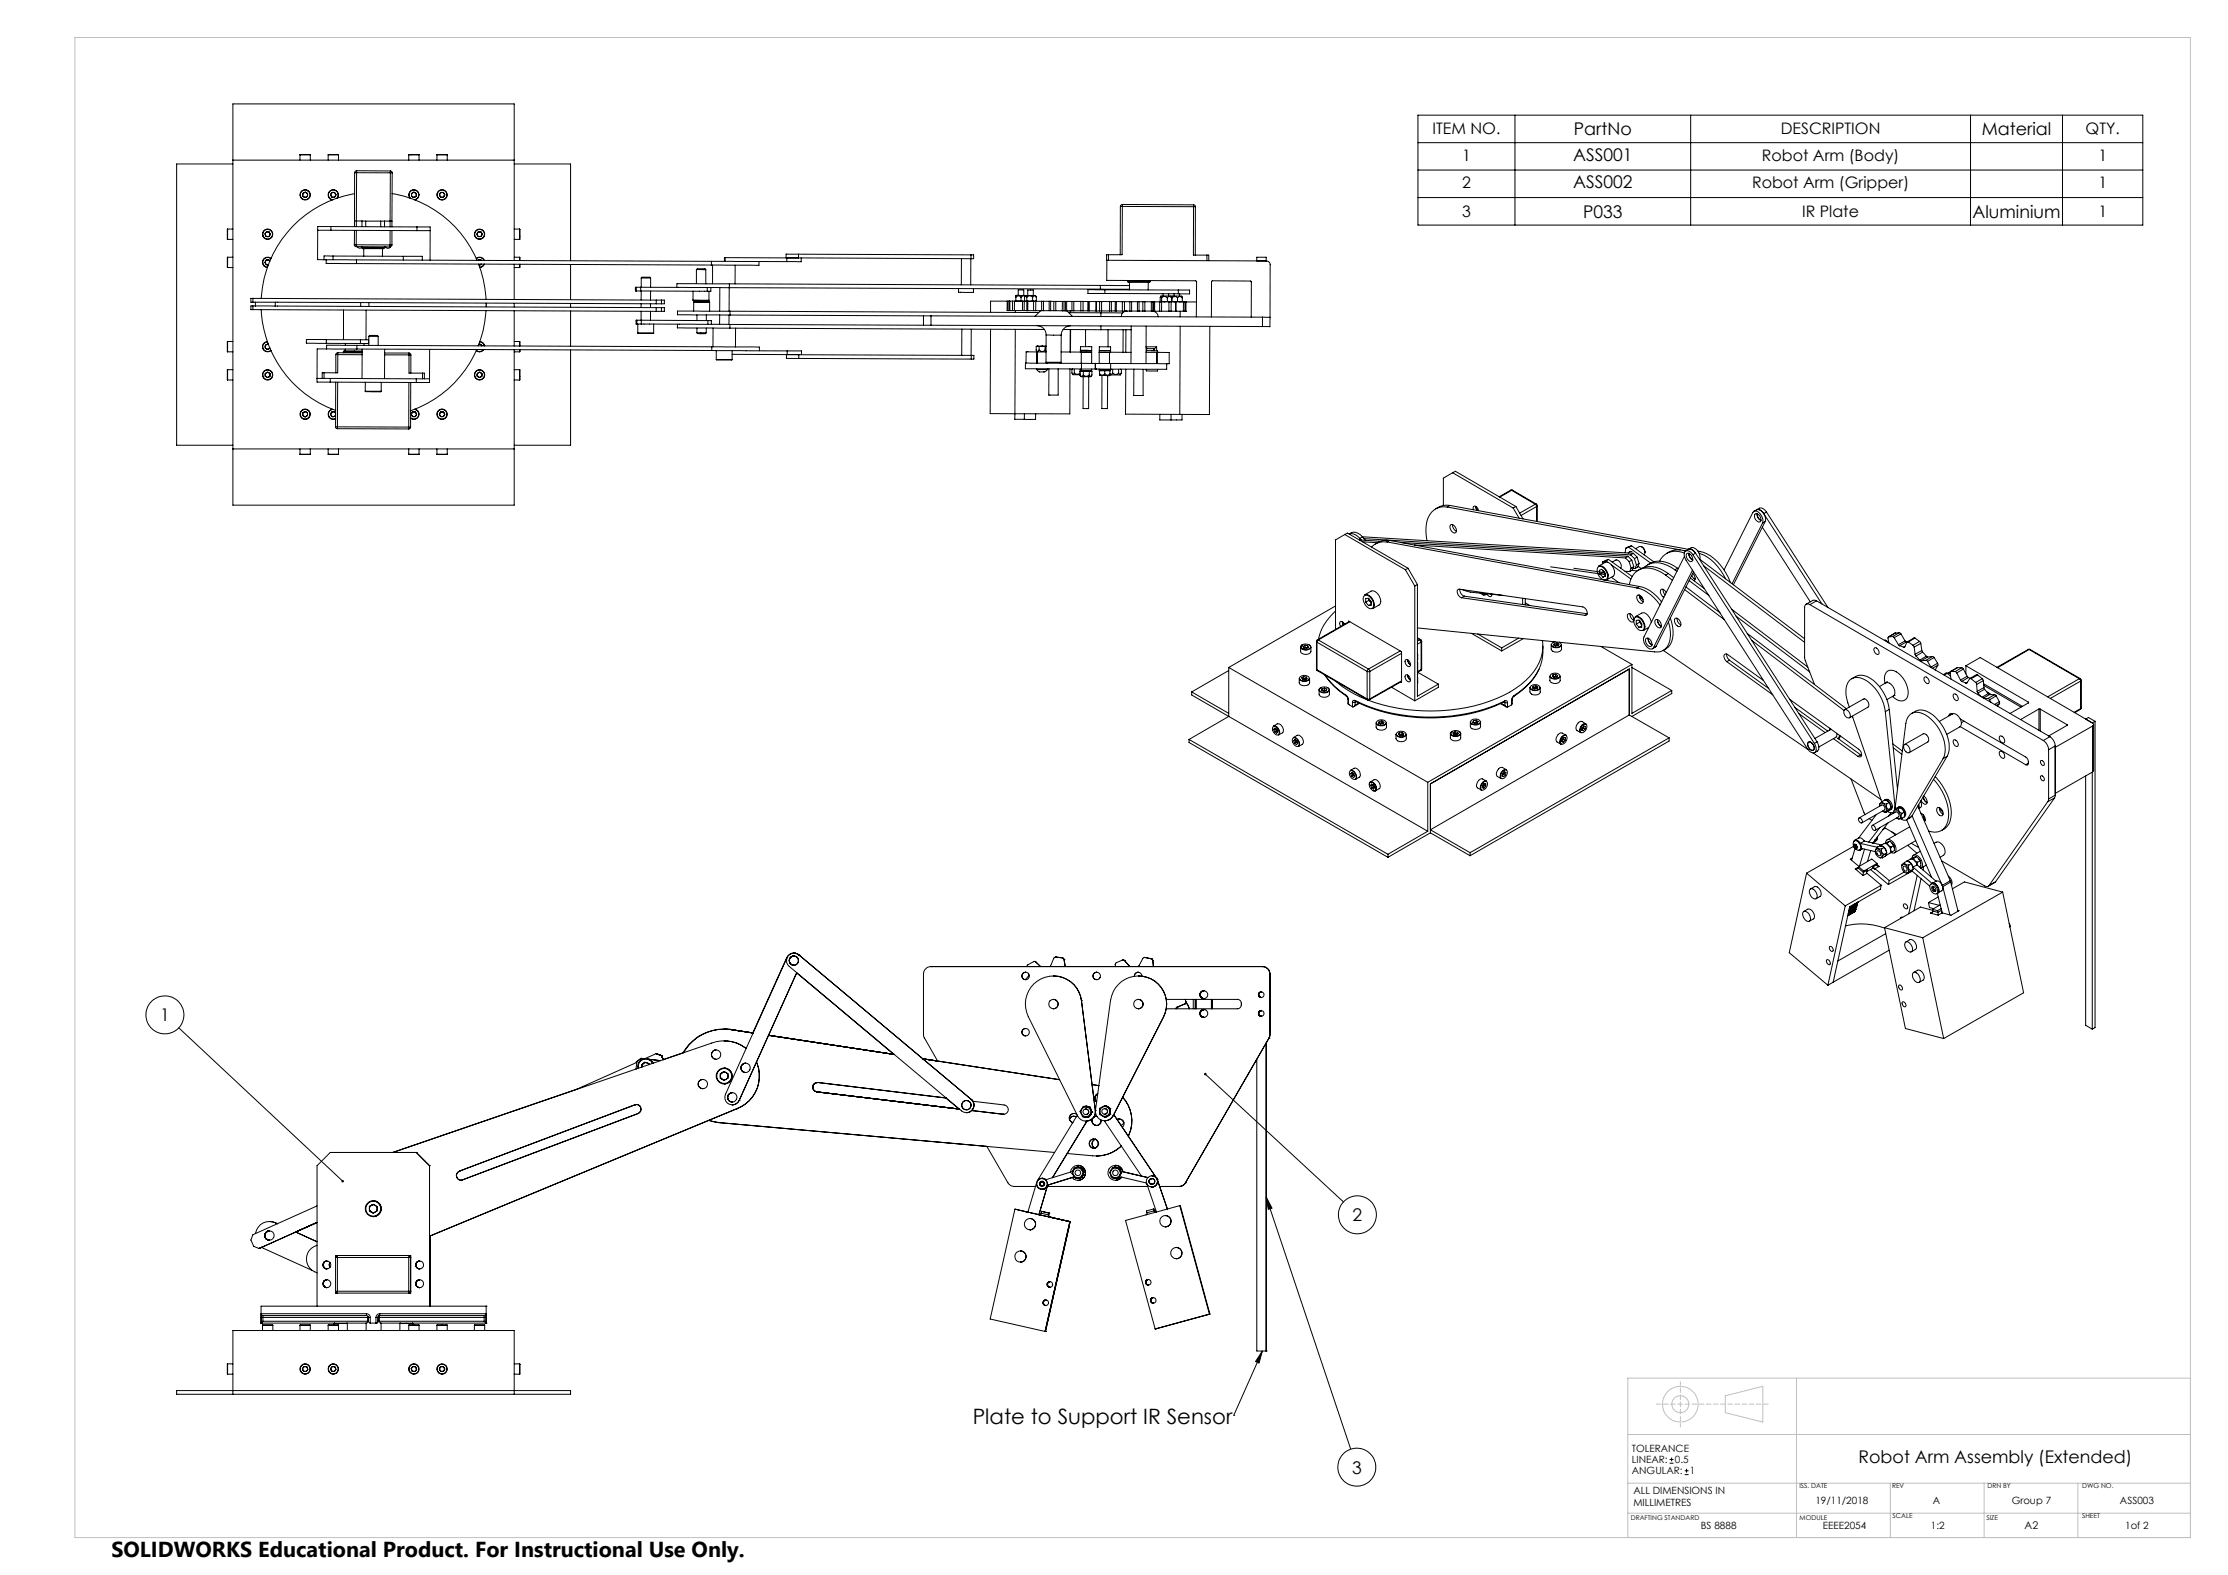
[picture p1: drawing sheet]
<svg xmlns="http://www.w3.org/2000/svg" width="594mm" height="420mm" viewBox="0 0 594 420" stroke-linecap="round" stroke-linejoin="round" font-family="sans-serif">
<defs><g id="words">
<text font-size="5.8" x="29.7" y="415.3">SOLIDWORKS Educational Product. For Instructional Use Only.</text>
<text font-size="5.6" x="259.4" y="379.7">Plate to Support IR Sensor</text>
<g font-size="4.7">
<text x="419.6" y="36">PartNo</text>
<text x="528.4" y="36">Material</text>
<text x="419.4" y="42.9">ASS001</text>
<text x="419.4" y="50.3">ASS002</text>
<text x="422.1" y="58">P033</text>
<text x="525.9" y="58">Aluminium</text>
<text x="42.7" y="272.4">1</text>
<text x="360.6" y="325.7">2</text>
<text x="360.5" y="393">3</text>
<text x="495.5" y="390.2">Robot Arm Assembly (Extended)</text>
</g>
<g font-size="4.2">
<text x="381.9" y="35.9">ITEM NO.</text>
<text x="474.8" y="35.9">DESCRIPTION</text>
<text x="556" y="35.9">QTY.</text>
<text x="389.8" y="42.8">1</text>
<text x="469.7" y="42.8">Robot Arm (Body)</text>
<text x="559.4" y="42.8">1</text>
<text x="389.8" y="50.1">2</text>
<text x="467.1" y="50.1">Robot Arm (Gripper)</text>
<text x="559.4" y="50.1">1</text>
<text x="389.8" y="57.8">3</text>
<text x="480.5" y="57.8">IR Plate</text>
<text x="559.4" y="57.8">1</text>
</g>
<text font-size="2.8" x="539.8" y="407.8">A2</text>
<g font-size="2.7">
<text x="435.1" y="387.2">TOLERANCE</text>
<text x="435.1" y="393.2">ANGULAR:</text>
<text x="435.1" y="390.2">LINEAR:</text>
<text x="446.5" y="390.2">0.5</text>
<text x="450.5" y="393.2">1</text>
<text x="435.5" y="398.5">ALL DIMENSIONS IN</text>
<text x="435.5" y="401.5">MILLIMETRES</text>
<text x="484" y="401.1">19/11/2018</text>
<text x="515.3" y="401.1">A</text>
<text x="536.3" y="401.1">Group 7</text>
<text x="565.2" y="401.1">ASS003</text>
<text x="453.5" y="407.8">BS 8888</text>
<text x="485.9" y="407.8">EEEE2054</text>
<text x="514.8" y="407.8">1:2</text>
<text x="566.6" y="407.8">1of 2</text>
</g>
<g font-size="1.8">
<text x="479.8" y="396.9">ISS. DATE</text>
<text x="504.4" y="396.9">REV</text>
<text x="529.9" y="396.9">DRN BY</text>
<text x="555.1" y="396.9">DWG NO.</text>
<text x="434.8" y="405.3">DRAFTING STANDARD</text>
<text x="479.8" y="405.3">MODULE</text>
<text x="504.6" y="404.8">SCALE</text>
<text x="529.6" y="405.4">SIZE</text>
<text x="555.1" y="404.9">SHEET</text>
</g>
</g></defs>
<g fill="none" stroke="#c0c0c0" stroke-width=".27">
<path d="M20 10h564v400h-564zM460 372.2l10-2.5v9.5l-10-2.5zM479 367.5v42.5M584 367.5h-150v42.5M434 395.5h150M434 382.5h150M504 395.5v14.5M529 395.5v14.5M554 395.5v14.5M434 403.5h150"/>
<circle cx="448" cy="374.5" r="4.7"/>
<circle cx="448" cy="374.4" r="2.26"/>
</g>
<path d="M448 380.5v-12" fill="none" stroke="#c0c0c0" stroke-width=".27" stroke-dasharray="1.3 .6" stroke-dashoffset=".3"/>
<path d="M441.5 374.4h30" fill="none" stroke="#c0c0c0" stroke-width=".27" stroke-dasharray="1.3 .6" stroke-dashoffset="-.1"/>
<g fill="none" stroke="#000" stroke-width=".27">
<path d="M378 30.7h193.3v29.3h-193.3zM378 38h193.3M403.9 30.7v29.3M450.7 30.7v29.3M525.4 30.7v29.3M549.9 30.7v29.3M62.1 43.7h-15v75h15M62.1 42.7h75M80 41.3h2.7M80 41.3v1.4M80.8 51.6l.6-.4 .6 .4v.8l-.7 .3-.6-.4zM82.7 41.3v1.4"/>
<path d="M87.5 41.3h2.7M87.5 41.3v1.4M88.5 51.3h.7l.4 .6-.4 .7h-.7l-.4-.7zM89.8 52.9a1.3 1.3 0 0 0-.3-2.1 1.3 1.3 0 0 0-1.9 .7 1.3 1.3 0 0 0 1.1 1.8M89.9 52.8a1.38 1.38 0 0 0-.4-2 1.38 1.38 0 0 0-2 .7 1.38 1.38 0 0 0 1.1 1.8M90.2 41.3v1.4M94.5 58.9h.5M94.5 46.1h.6M94.5 51.6a30 30 0 0 0-24.9 28M94.5 46.1v14.3M95 58.9v1.5M95 58.9h1.5"/>
<path d="M95.1 45.5v.6M95.1 45.5l-.6 .6M95.1 46.1l-.1 12.8M95.1 46.1h9M95.1 45.5l9 .1M96.5 58.9l1 .1M96.5 58.9v1.5M97.5 59h4M97.5 59v1.4M101.5 59h1M101.5 59v1.5M102.5 59v1.5"/>
<path d="M102.5 59h1.5M104 59h.5M104 59v1.5M104.1 45.6v.5M104.1 45.6l.3 .1 .2 .4M104.1 46.1h.5M104.1 46.1l-.1 12.9M104.5 59v1.5M104.5 51.6a29.8 29.8 0 0 1 22.7 17.8M104.6 46.1l-.1 12.9M109 41.3h2.7M109 41.3v1.4"/>
<path d="M109.3 52.8a1.37 1.37 0 0 1 .4-2 1.37 1.37 0 0 1 2 .7 1.37 1.37 0 0 1-1.1 1.8M109.4 52.9a1.29 1.29 0 0 1 .3-2 1.29 1.29 0 0 1 1.9 .7 1.29 1.29 0 0 1-1.1 1.7M109.7 51.6l.6-.4 .7 .4v.7l-.7 .4-.6-.4zM111.7 41.3v1.4M116.5 41.3h2.7M116.5 41.3v1.4M117.5 51.3h.7l.4 .6-.4 .7h-.7l-.4-.7zM119.2 41.3v1.4M137.1 43.7h15v25.8M298.7 55.1h.5M298.7 55.1v12.8M299.2 54.5v.6"/>
<path d="M299.2 54.5l-.5 .6M299.2 55.1h19M299.2 55.1v12.8h-3.7M299.2 54.5l19 .1M318.2 54.6v.5M318.2 55.1h.5M318.2 54.6l.3 .1 .2 .4M318.2 55.1v12.9h3.6M318.7 55.1v12.9M378 45.3h193.3M378 52.7h193.3M60.7 61.1v2.7"/>
<path d="M60.7 68.6v2.7M60.7 68.6h1.4M60.7 71.3h1.4M60.7 61.1h1.4M60.7 63.8h1.4M67.5 79.6h-.6v1h1.2M67.5 79.6l-.1 1M67.5 79.6l107.5 .4M71 69.3h.7l.2 .4a.63 .63 0 0 0-.8-.3 .63 .63 0 0 0-.3 .8 .63 .63 0 0 0 .7 .4h-.5l-.4-.6zM71.1 61.8l.7 .1 .3 .7-.5 .5h-.7l-.3-.7zM71.9 69.7h.1M72.2 69a1.3 1.3 0 0 0-2.1 .5 1.3 1.3 0 0 0 1.2 1.7"/>
<path d="M72.2 68.9a1.39 1.39 0 0 0-2.1 .5 1.39 1.39 0 0 0 1.2 1.9M84.7 61.4h3.5M84.7 61.4v7.8l1.7 .1M86.4 69.3h.6M87 69.3v1h8M87 69.3h8M88.2 60.4v1M88.2 61.4l23 .1M88.2 60.4l23 .1M88.2 60.4h-3.5v1M88.8 68.3l-2.4-.1v1.1M88.8 68.3l18.7 .1"/>
<path d="M88.8 68.3v1M94.5 65.3h.5M94.5 65.3l.1 .3 .4 .2M94.5 61.4v3.9M95 65.3v.5M95 65.3h9M95 65.8h9M95 61.4v3.9M95 69.3l94.7 .4M95 69.3v1M95 70.3l94.7 .4M95.2 65.8l.2 .2a.77 .77 0 0 0 1.1 0"/>
<path d="M96.5 66.1l.2 .2h5.6l.2-.2M96.5 66.1h6M96.5 65.8v.3M97 66.3v2M102 66.3v2M102.5 65.8v.3M102.8 65.8a.71 .71 0 0 0 .6 .4 .71 .71 0 0 0 .7-.4M104 65.3h.5M104 65.3v.5M104 61.5v3.8M104.5 65.3l-.5 .5M104.5 61.5v3.8"/>
<path d="M107.5 68.4h5.1v1M107.5 68.4v.9M111.2 60.5h3.5v1M111.2 61.5h3.5M111.2 60.5v1M114.7 61.5v7.9M127 68.9a1.35 1.35 0 0 1 2.1 .5M127 69a1.27 1.27 0 0 1 2 .4M127.4 69.4l.8-.1 .1 .1M127.5 69.4h.7M127.5 61.8h.7l.4 .7-.4 .6h-.7l-.4-.6zM127.6 70.4a30.6 30.6 0 0 1 2 9.5"/>
<path d="M127.6 70.6l.7-.2-.1 .2zM129.1 70.4a1.3 1.3 0 0 1-1.2 .8M129.2 70.4l-.4 .6-.9 .3M137.1 69.5v-41.8h-75v107h75v-41.4M137.1 70.5v9.4M137.1 68.6h1.4M137.1 71.3h1.4M137.1 61.1h1.4M137.1 63.8h1.4M138.5 68.6l.1 .9M138.5 61.1v2.7M138.5 68.6v.9"/>
<path d="M138.5 70.5v.8M138.6 70.5l-.1 .8M152.1 70.5v9.4M169.7 76.6v1M170.8 77.6l17.8 .1M170.8 76.6l23.7 .1M170.8 76.6v1M170.8 76.6h-1.4v1h1.4M171 74.1h2.5M171 74.1l.2-.2h2l.3 .2M171 74.1v2.5M171 77.6l-.1 2.4"/>
<path d="M173.5 74.1v2.5M173.5 77.6l-.1 2.4M184.8 77.7l-.1 2.3M185.7 71.9h2.5M185.7 71.9l.2-.2h2.1l.2 .2M185.7 71.9v3.8M188.2 71.9v3.8M188.6 76.7v1M189 77.7v2.4M189.5 76.7v1h-.9M189.7 69.7l20.1 .1M189.7 69.7v1"/>
<path d="M190 70.7v5M191.9 76.7v6.3M193.3 68.7h-.2v1M193.3 68.7l16.5 .1M193.3 68.7v1M194.4 76.7v6.3M194.5 75.7h-14l-.1 .9M194.5 76.7l98.9 .4M194.5 75.7v1M194.5 75.7l98.9 .4M196 70.7v5M202.4 69.7v1h-12.7"/>
<path d="M209.8 68.8h3.1M209.8 68.8v1M212.9 68.8l46 .2M212.9 67.8h-3.3v1M212.9 67.8v1M212.9 67.8l46 .2M213.6 68.8v1h-3.8M255.6 77v.9l1.5 .1h2.4v-1M256.3 69v7M258.8 69v7M258.9 68h.7v1h-.7M258.9 68v1"/>
<path d="M270.8 79.3l.8-.4 .6 .4M270.8 79.3v.9M271.5 78.8v-1.5h1.1h.3v1.5M272.2 79.3v.9M273.4 78.8h2.6l.3 .5M273.4 78.8l-.1 .2-.6-.1-.5 .4M273.4 78.8h-2.5l-.1 .5M273.8 79.3l.1-.2a.99 .99 0 0 1 1.4 .2M273.8 79.3l-.4-.4-.2 .4v.9l.2 .1M273.8 79.3v.9l.7 .1 .8-.1M274 78.8v-1.5h1.5v1.5M275.3 79.3l.5-.4 .5 .4"/>
<path d="M275.3 79.3v.9M276.3 79.3v.9M293.4 76.1h7.7M293.4 77.1h7.7M293.4 76.1v1M294.6 77.3l-4.5-.1v1.1h4.5M294.6 77.3v1M294.6 78.3h19.5M294.6 77.3h19.5M295.1 69.4v5.4l23.7 .1 .2 .2-.1 9.4M295.1 69.4l42.5 .2a1.02 1.02 0 0 1 1 1v14M295.5 67.9h-.5l.1 1.5"/>
<path d="M295.5 67.9v1.5M300.6 75.1l.2 .2h5.6l.2-.2M300.6 75.1h6M300.6 74.8v.3M301.1 75.3v2M306.1 75.3v2M306.6 74.8v.3M309.4 79.1l.1-.2h2.6l.2 .5M309.7 79.4l.2-.1a.92 .92 0 0 1 1.3 .1M309.7 79.4l-.2-.4-.2 1.3 .2 .2 .2-.2M309.7 79.4v.9M310.1 78.3v.6"/>
<path d="M311.2 79.4a.55 .55 0 0 1 .8-.3l.3 .3M311.2 79.4v1M311.6 78.3v.6M312.3 79.3l.1-.2 .1 .3M312.3 79.4v1M312.4 79.1l.1-.2 2.6 .2M312.5 79.4a.9 .9 0 0 1 1.4 0M312.5 79.4v1h1.4M313 78.3v.6M313.9 79.4l.7-.3 .6 .3M313.9 79.4v1M314.1 77.3h3v1.1l-3-.1"/>
<path d="M314.1 77.3v1M314.5 78.4v.6M315.1 79.1l.1 .3M315.2 79.4v1M321.8 68h.5v1.6M321.8 68v1.5M335.1 68.6h2.5v1h-2.5zM60.7 98.6v2.7M60.7 91.1v2.7M60.7 91.1h1.4M60.7 93.8h1.4M60.7 98.6h1.4"/>
<path d="M67.4 81.6v1M67.4 82.6l107.5 .4M68.1 80.6v1M68.1 81.6h5.3M68.1 80.6h5.3M68.1 81.6h-1.2v1h.5M69.6 82.6a30 30 0 0 0 19.9 26.8M70.7 99.6l.7-.4 .6 .4v.7l-.6 .4-.7-.4zM71.3 91.1a1.37 1.37 0 0 0-1.2 1.9 1.37 1.37 0 0 0 2.1 .5M71.3 91.2a1.29 1.29 0 0 0-1.1 1.8 1.29 1.29 0 0 0 2 .4M71.5 91.8a.65 .65 0 0 0-.8 .4 .65 .65 0 0 0 .4 .9 .65 .65 0 0 0 .8-.3M71.5 91.8l-.8 .3v.7l.6 .4 .7-.3"/>
<path d="M73.4 81.6l101.5 .4M73.4 80.6l101.5 .4M73.4 80.6v1M86.4 99.4h-.5v1.5M86.4 99.4v1.5M87 90.6l-5.3-.1v1l5.3 .1M87 90.6v1M87 91.6h9.1M87 90.6h9.1M87.1 93l8 .1M87.1 93h-2.5l-.1 7.9M89.5 94.6h.6"/>
<path d="M89.5 94.6v4.8M90.1 94.1h-.3l-.3 .5M90.1 94.1v.5M90.1 94.1h6.5M90.1 94.6l-.1 4.8h-3.6M90.1 94.6h6.5M91.5 93.8l5.1 .1M91.5 93.8v.3M91.6 82.7v7.9M92 93.1v.5M92.1 91.6v.5M95.1 92.1h-8v.9"/>
<path d="M95.1 93.1l94.7 .4M95.1 92.1v1M95.1 92.1l94.7 .4M96.1 91.6h2.2M96.1 90.6h2.2M96.1 90.6v1M96.2 80.7v1M96.6 93.6h-4.8l-.3 .2M96.6 93.1l-.1 7.8M97 91.6v.5M97.6 82.7v7.9M98.3 89.7h2.5"/>
<path d="M98.3 89.7l.2-.3h1.8l.5 .3M98.3 89.7v2.4M98.4 80.7v1M100.8 89.7v2.4M102.6 93.1l-.1 7.9M102.6 94.1h6.4M102.6 94.6h6.4M109 94.1v.5M109 94.1l.5 .3v.3M109 94.6l.5 .1M109 94.6v4.9h3.6M109.5 94.7v4.8"/>
<path d="M112.6 99.5h.5v1.5M112.6 99.5v1.5M114.5 93.2v7.8M127.1 93.2a29.9 29.9 0 0 1-17.7 16.4M127.2 99.6l.7-.4 .6 .4v.7l-.7 .4-.6-.4zM127.7 91.8h.5l.2 .4-.4-.4h-.4M127.9 91.1a1.3 1.3 0 0 1 1.3 1.1M127.9 91.2a1.2 1.2 0 0 1 1.2 1M128.9 93.2a1.29 1.29 0 0 1-1.9 .2M129 93.2a1.33 1.33 0 0 1-2 .3M129.6 82.8a31.6 31.6 0 0 1-2.1 9.4M129.6 80.8v1"/>
<path d="M137.1 80.9v1M137.1 82.8v9.5M137.1 91.1h1.4M137.1 93.8h1.4M137.1 98.6h1.4M138.5 91.1l.1 1.2M138.5 98.6v2.7M138.5 91.1v1.2M138.5 93.3v.5M138.6 93.3l-.1 .5M152.1 80.9v1M152.1 82.9v9.4"/>
<path d="M152.1 93.3v25.4h-15M169.8 85.4v1M170 88.8l.1 .1 4.2-.1M170 88.8h4.3M170 86.4v2.4M170.9 81v1M170.9 83v2.4M171 85.4h-1.4v1l25 .1M171 85.4v1M171 85.4l17.7 .1M173.4 81v1M173.4 83v2.4"/>
<path d="M174.3 86.4v2.4M174.9 82h2.2v1h-2.2M174.9 82v1M175 80h2.1v1h-2.2M175 80l-.1 1M176.4 80v1M176.4 82v1M180.6 86.4v1l14 .1M184.7 80l.2 .2 4.1-.1M184.7 80l4.3 .1M185 80.6l.1-.1 4.1 .1M185 80.6h4.2"/>
<path d="M185 80.6l-.1 2.4M185.8 88.7h2.5M185.8 88.7l.7 .3h1.6l.2-.3M185.8 84v1.5M185.8 87.5v1.2M188.3 87.5v1.2M188.3 84v1.5M188.7 85.5v1M188.7 85.5h1v1M189.2 80.6v2.4M189.8 93.5l20.1 .1M189.8 92.5l12.7 .1v.9"/>
<path d="M189.8 92.5v1M190.1 87.5v5M191 95.9l.3 .1h3.8l.1-.1M191 95.9h4.2M191 93.5v2.4M191.9 84l-.1 2.5M194.4 84l-.1 2.5M194.6 86.5l51.6 .2M194.6 86.5v1M194.6 87.5l83.8 .4M194.6 83h-14v.9l14 .1M194.6 84l51.6 .2"/>
<path d="M194.6 83v1M194.6 83l82.3 .3M195.2 93.5v2.4M195.2 94.5l14.7 .1M196.1 87.5v5M209.7 94.6v.9l3.3 .1M209.9 94.6h3.1M209.9 93.6h3.8v1M209.9 93.6v1M213 94.6v1M213 94.6l45.9 .2M213 95.6l45.9 .2"/>
<path d="M246.2 86.7h2M246.2 84.2h2M246.2 84.2v2.5M248.2 84.2v2.5M248.2 86.7l88.4 .4M248.2 84.2l88.4 .4M256.4 87.8v7M258.9 94.8h.7v1h-.7M258.9 87.8v7M258.9 94.8v1M264.1 87.8l-.1 22.5 21.2 .1 .1-12M268.5 80.3h.3"/>
<path d="M268.5 80.3v2.5h.3M268.5 80.3h-4.4v3M268.8 80.3h1.1M268.8 82.8h1.1M268.8 80.3v2.5M269.2 82.8v-2.5v2.5M269.9 80.3h.6M269.9 82.8h.5M269.9 80.3v2.5M270.4 82.8h2.2M270.5 80.3l-.1 2.5M270.5 80.3h2.1"/>
<path d="M270.7 87.8l-.2 24h2.6M270.7 82.8v.5M270.8 80.2h1.4M270.8 80.2v.1M272.2 80.2l1 .1M272.6 82.8h.5M272.6 80.3h.5M272.6 80.3v2.5M273.1 82.8h.7M273.1 80.3h.7M273.1 80.3v2.5M273.8 80.3h.2"/>
<path d="M273.8 82.8h.2M273.8 80.3v2.5M274 82.8h1.6M274 80.3h1.6M274 80.3v2.5M275.3 80.2l.5 .1 .5-.1M275.6 80.3h.6M275.6 82.8h.5M275.6 80.3v2.5M276.1 82.8h1.6M276.2 80.3h1.5M276.2 80.3l-.1 2.5"/>
<path d="M276.3 93.4l.3 .3 .4-.3M276.3 93.4l.2 .5M276.3 92.4v1M276.3 80.2l-.2 .1M276.4 98.5l.1 .1a1.91 1.91 0 0 0 2.8-.1M276.4 98.5h2.9M276.4 93.9h.1M276.4 93.9v3M276.4 98.3v.2M276.4 93.9l-2.8-.1-.1 3M276.4 86.8a2.47 2.47 0 0 1 2.5 2.5M276.5 93.9h2.4"/>
<path d="M276.5 93.9v3M276.6 92.3l.4 .1M276.6 92.3h1.2M276.6 92.3l-.3 .1M277 93.4a1.07 1.07 0 0 0 1.6 0M277 92.4v1M277.5 82.8l-1.6 1.5M277.7 80.3h.5M277.7 82.8h.5M277.7 80.3v2.5M277.8 92.3l.8 .1M277.8 92.3h1.1l-.3 .1"/>
<path d="M277.8 92.3l-.8 .1M278.2 80.3h1.5M278.2 82.8h1.5M278.2 80.3v2.5M278.6 93.4l.3 .3M278.6 92.4v1M278.9 96.6l.3 .3M278.9 96.6h4M278.9 89.3l4 .1M278.9 89.3v7.3M279.3 98.4v.1M279.6 98.4v7h2.5v-7"/>
<path d="M279.7 80.3h.4M279.7 82.8h.4M279.7 80.3v2.5M280.1 80.3v2.5M280.1 80.3l.9 .1M280.1 82.8h.9M281 80.4h.5M281 82.8h.5M281 80.4v2.4M281.5 80.4v2.4M281.5 80.4h1.7M281.5 82.8l1.7 .1"/>
<path d="M282.9 96.6l-.3 .3M282.9 93.9h5.4M282.9 89.4v7.2M283.2 82.9h.5M283.2 80.4h.5M283.2 80.4v2.5M283.4 87.9h10.1M283.7 82.9h.4M283.7 80.4h.4M283.7 80.4v2.5M284.1 80.4h.3M284.1 82.9h.3"/>
<path d="M284.1 80.4v2.5M284.4 80.4h1.4M284.4 82.9h1.4M284.4 80.4v2.5M284.4 82.9l1.5 1.5M284.9 83.4h8.6M285.3 87.9v6M285.3 82.9v.5M285.4 86.9a2.53 2.53 0 0 0-2.5 2.5M285.4 87.9v6M285.8 80.4h.5M285.8 82.9h.5"/>
<path d="M285.8 80.4v2.5M285.9 99.6a.83 .83 0 0 0 1 .3l1 .1M285.9 98.5l-.1 1 .3 .3 .3-.3M286 98.4h-.1M286.3 82.9h1.8M286.3 80.4h1.8M286.3 80.4v2.5M286.4 99.5a1.07 1.07 0 0 0 1.6 0M286.4 98.5v1M287.9 100l.5 .3 .4-.3M287.9 100l.3 .5h1.7a.91 .91 0 0 0 1.2-.4M287.9 99v1"/>
<path d="M287.9 99h.1M288 98.5v.5M288 93.4l3 .1M288 93.4l.1-1h3l-.1 1.1M288 98.4v.4l1.5 .1h1.5v-.5M288 93.4v.5M288.1 80.4h.6M288.1 82.9h.6M288.1 80.4v2.5M288.3 93.9h2.7zM288.3 93.9v3M288.3 96.9l-14.9-.1v1.5l14.9 .1"/>
<path d="M288.3 96.9v1.5M288.3 96.9h3.7M288.3 98.4h3.7M288.4 98.9l.4 .1M288.4 98.9h1.2M288.4 98.9l-.5 .1M288.4 98.9l-.4 .1M288.7 82.9h1.3M288.7 80.4v2.5M288.7 80.4h1.4M288.8 98.8v.1M288.8 100a1.07 1.07 0 0 0 1.6 0"/>
<path d="M288.8 99v1M289.4 87.9v4.5M289.6 98.9l.8 .1M289.6 98.9h1.2M289.6 98.9l-.8 .1M290 82.9h.2M290.1 80.4h.1M290.1 80.4l-.1 2.5M290.2 80.4h.2M290.2 82.9h.2M290.2 80.4v2.5M290.3 98.9h.1"/>
<path d="M290.4 80.4v2.5M290.4 99v1M290.4 80.4h2.8M290.4 82.9h1.8M290.8 98.9l.3 .1v1l-.4 .3-.3-.3M290.8 98.9l.3 .1M290.8 98.9l-.4 .1M291 93.5v3.4M292 96.9h.1M292 98.4h.1M292 96.9v1.5M292.1 96.9h.1"/>
<path d="M292.1 98.4h.1M292.1 96.9v1.5M292.1 96.9h4M292.1 98.4h4M292.2 82.9h.1M292.2 80.4h.1M292.2 80.4v2.5M292.3 82.9h.9M292.3 80.4v2.5M293.1 93.9h2.7M293.1 98.4l.1 .5M293.1 93.9v3"/>
<path d="M293.1 93.5h3zM293.1 93.5v.4M293.2 99.7v.4l2.1 .1h.5l.1-.5M293.2 99.7a.84 .84 0 0 0 1.3 0M293.2 98.7l.7-.1 .6 .1M293.2 82.9h.5M293.2 80.4h.5M293.2 80.4v2.5M293.2 98.7v1M293.3 98.9h2.5M293.5 87.9l8.1 .1M293.5 83.4h5.8"/>
<path d="M293.5 83.4v1M293.5 86.9v1M293.7 80.4h2.1M293.7 80.4v2.5M293.7 82.9h2.1M294.5 99.7a.84 .84 0 0 0 1.4 0M294.5 98.7h1.4v1M294.5 98.7v1M295.4 92.5h.7v1.4M295.4 92.5h-2.3v1M295.4 87.9v4.6M295.8 82.9h.5"/>
<path d="M295.8 93.9l5.8 .1M295.8 93.9v3M295.8 80.4h.5M295.8 80.4v2.5M296.1 98.4v.5h-.2M296.1 96.9l14.9 .1M296.1 96.9v1.5M296.2 98.4l-.2 .1M296.3 82.9h1M296.3 80.4h1M296.3 80.4v2.5M296.7 99.5a1.07 1.07 0 0 0 1.5 0"/>
<path d="M296.7 99.5l-.5 .4-.3-.3M296.7 98.5v1M297.3 82.9h.3M297.3 80.4h.3M297.3 80.4v2.5M297.6 82.9l1.6 .1M297.6 80.4v2.5M297.6 80.4l1.6 .1M298.2 98.5v1M298.8 98.4l.2 .1-.1 1.1-.3 .3-.4-.4M298.9 99.6l-.2 .4h-2.6l-.2-.3M299.2 83h.6"/>
<path d="M299.2 80.5h.6M299.2 80.5v2.5M299.4 87.9v6M299.8 83h1.4M299.8 80.5h1.4M299.8 80.5v2.5M300.2 83h.1M300.2 87.9l-.1 6M300.5 83a1.45 1.45 0 0 0-1.6 1.4M301.2 83h.5M301.2 80.5h.5M301.2 80.5v2.5"/>
<path d="M301.6 86.9l-.1 10.1M301.7 83h1.5M301.7 80.5h1.5M301.7 80.5v2.5M302.3 98.4v7.1h2.5v-7M303.2 83h.5M303.2 80.5h.5M303.2 80.5v2.5M303.7 83h1M303.7 80.5v2.5M303.7 80.5h1M304.7 83h.5"/>
<path d="M304.7 80.5h.5M304.7 80.5v2.5M305.2 80.5v2.5M305.2 83h1.8M305.2 80.5h1.8M305.5 92.6l.3 .4M305.5 94h2.9M305.5 92.5h2.9M305.6 87l-.1 10M305.6 98.5v.4h.9h2.1v-.4M305.6 93.5h3v.5M307 83h.3"/>
<path d="M307 80.5h.4M307 80.5v2.5M307.2 83a1.62 1.62 0 0 1 1.6 1.5M307.3 83h.3M307.4 80.5h.2M307.4 80.5l-.1 2.5M307.6 83h.2M307.6 80.5h.2M307.6 80.5v2.5M307.6 93v.5M307.7 93h-2l-.1 1M307.7 93v.5"/>
<path d="M307.8 83h1.4M307.8 80.5h1.4M307.8 80.5v2.5M308.4 92.5l-.7 .5M308.4 94h.1M308.4 92.5v1M308.4 94v3M308.5 94h3.2v3h-.7M308.5 94v3M309.2 83h.5M309.2 80.5h.5M309.2 80.5v2.5"/>
<path d="M309.7 83h1.9M309.7 80.3l1.5 .1M309.7 80.5h1.9M309.7 80.5v2.5M311 97v1.5l-14.9-.1M311.2 80.4h1.1M311.6 83h.6M311.6 80.5h.6M311.6 80.5v2.5M312.2 83h1.2M312.2 80.5h1.2M312.2 80.5v2.5"/>
<path d="M312.3 80.4l-.1 .1M313.4 83h.1M313.4 80.5h.1M313.4 80.5v2.5M313.5 80.5v2.5M313.5 83h2M313.5 80.5h2M313.9 80.4h1.3M314.6 83v1.5M314.6 87l-.1 23.5M315.2 80.4l-.1 .1M315.5 83h.4"/>
<path d="M315.5 80.5h.4M315.5 80.5v2.5M315.9 80.5h3.1M315.9 80.5v2.5M315.9 83h.2M316.1 83h.1M316.1 80.5h.1M316.1 80.5v2.5M322.5 87l-.1 23.5-22.3-.1v-12M323 84.5v-9.4l.3-.2h10.2l.1 .2v9.5M336.6 84.6h2M336.6 84.6v2.5"/>
<path d="M338.6 84.6v2.5h-2M60.7 101.3h1.4M62.1 119.7h75M80 119.7v1.4M80.7 110.1l.7-.4 .6 .4v.7l-.6 .4-.7-.4zM82.7 119.7v1.4M84.5 100.9v1h3.6M84.5 100.9h3.6M87.5 119.7v1.4M88.1 100.9v1M88.1 101.9l22.9 .1M88.1 100.9l22.9 .1"/>
<path d="M88.6 109.1a1.37 1.37 0 0 0-1 1.8 1.37 1.37 0 0 0 1.9 .8M88.7 109.2a1.3 1.3 0 0 0-1.1 1.6 1.3 1.3 0 0 0 1.9 .8M89.5 113.8h.5M89.5 113.8v.3l.5 .2M89.5 110.3a.62 .62 0 0 0-1-.4 .62 .62 0 0 0 0 1.1 .62 .62 0 0 0 1-.4M89.5 101.9v11.9M89.5 110.2l-.4-.4-.7 .1-.3 .7 .5 .5 .7-.1 .2-.4M90 113.8v.5M90 113.8l19 .1M90 114.3l19 .1M90 101.9v11.9M90.2 119.7v1.4"/>
<path d="M97.4 104.3l1.7 .2h2.5v-.2M97.4 104.3h4.2M97.4 101.9v2.4M101.6 102v2.3M109 113.9h.5M109 113.9v.5M109 119.7v1.4M109 102v11.9M109.5 113.9l-.2 .3-.3 .2M109.5 102v11.9M110 109.8h.7l.4 .7-.4 .6h-.7l-.4-.6zM110.5 109.2a1.31 1.31 0 0 1 1 1.8 1.31 1.31 0 0 1-2 .4"/>
<path d="M110.6 109.1a1.39 1.39 0 0 1 1 2 1.39 1.39 0 0 1-2.1 .4M111 101v1M111 101h3.5M111.7 119.7v1.4M114.5 101v1h-3.5M116.5 119.7v1.4M117.5 109.8h.7l.4 .7-.4 .6h-.7l-.4-.6zM119.2 119.7v1.4M137.1 101.3h1.4M273.1 110.3v1.5M276.1 110.3v1.5h-3M288.8 100.5l-.1 8.5h1.5l.1-8.5"/>
<path d="M293.8 100.1v8.9h1.4l.1-8.8M309.2 110.5v1.5h3M312.2 110.5v1.5M315.1 110.5v1.5h-2.9M80 121.1h2.7M87.5 121.1h2.7M109 121.1h2.7M116.5 121.1h2.7M385.8 135.2a4.8 4.8 0 0 0-5.6 5v1.2l.2 2.8M385.8 135.2l62.2 11.4M386.5 134.8a4.9 4.9 0 0 0-3.8 .9M386.5 134.8l-.7 .4"/>
<path d="M386.5 134.8l63.6 11.7M386.8 139.9a1.45 1.45 0 0 1 1.2 2.2 1.43 1.43 0 0 1-1.2-2.2zM387.3 139.9l-.1 .1a1.93 1.93 0 0 0 1.1 1.7M387.3 126.1l-2.5 1.4v7.3M387.3 126.1l16.1 9.4M387.3 126.1l.7-.4 16.1 9.4M392.8 135.9v-.7l.2-.2a1.2 1.2 0 0 1 1.2 1.2M393.5 135l.4 1.2zM402.8 130.7h.5M402.8 130.7l.2 .1M402.8 130.7l-3.1 1.8M403 130.8l6.3 3.7"/>
<path d="M403 130.8l-3.2 1.8M403.3 130.7l-.3 .1M403.3 130.7l6.3 3.7M403.4 135.5l1.6 2.7M404.1 135.1l-.7 .4M404.1 135.1l1.9 3.3M409.3 134.5l.4 .6M409.3 134.5l-4.1 2.3M409.6 134.4l.2 .4M409.6 134.4l-.3 .1M409.7 135.1v3.9M409.7 135.1l-4.2 2.4"/>
<path d="M409.8 134.8l-.1 .3M409.8 134.8v4.3M467.8 137.2l.2-.2a1.43 1.43 0 0 1 1.2 2.2 1.52 1.52 0 0 1-1.4-2zM468.3 135.9a1.54 1.54 0 0 1 1.9 1.1M468.3 135.9l.8-.4a1.59 1.59 0 0 1 1.9 1M468.3 135.9a2.37 2.37 0 0 1 2.3 3.2M468.3 135.9l-.7 .4M468.5 137v.2a1.94 1.94 0 0 0 1 1.6l-.8-.8zM469.9 139.5a2.7 2.7 0 0 0-2-3.2l-.6 .3-7.7 15.4M469.9 139.5l-8.1 16.2M470.2 137l15.5 24.1M470.6 139.1l-.7 .4"/>
<path d="M470.6 139.1l-8.5 16.8M471 136.5l-.8 .5M471 136.5l16.3 25.5M358.5 142.5l-2.4 1.5v23.8M358.5 142.5l16.2 9.4M358.5 142.5l.7-.3 16.2 9.3M362.4 144l5.7 .3M362.5 143.6l.4 .4M363.2 143.1l72.3 4.4M363.3 143.2a2.47 2.47 0 0 0-3.6-.8h.1a2.56 2.56 0 0 1 2.7 1.2M363.3 143.2l-.8 .4M363.3 143.2l.8 .9"/>
<path d="M363.3 144.5l3.9 .2M363.6 143.6l71.2 4.4M363.8 158.8a1.89 1.89 0 0 1 2.2 1.4 1.56 1.56 0 0 1-.3 2.1 2.5 2.5 0 0 1-2.1-3.3zM363.9 158.6l1.6-1a2.25 2.25 0 0 1 2.6 2.2 1.27 1.27 0 0 1-.4 1.5l-1.7 1a2.42 2.42 0 0 0-1-3.5l-.4-.2zM369.8 144.5a4.7 4.7 0 0 0-4.1 1.4M369.8 144.5l66.6 12.3M370.5 144.1a4.9 4.9 0 0 0-3.8 .9M370.5 144.1l-.7 .4M370.5 144.1l66.6 12.3M373.4 144.7l60.7 3.7M374.7 151.9l2.5 4.4M375.4 151.5l-.7 .4"/>
<path d="M375.4 151.5l2.5 4.4M377.1 145.3l56.3 3.5M377.2 156.3v30.6M377.9 155.9l-.7 .4M377.9 155.9v29.7l5.6-3.2M389.2 157.1v.2a1.86 1.86 0 0 0 1.2 1.7M389.7 159.4a1.57 1.57 0 0 1-.9-2.3l33.2 4.7a1.51 1.51 0 0 1 .9 2.3h-.3M389.7 159.4l32.9 4.7M389.9 157.2l2.2 .7 8.5 .9M390.4 159l-.7 .4M390.4 159l32.8 4.7M394.6 158.2l.8 .4"/>
<path d="M395 158.2l.3 .2M395.3 158.4h.7M395.3 158.4l.1 .2M395.3 158.2v.2M395.4 158.6h.5M396 158.4l-.1 .2M396 158.3v.1M396.2 158.3l-.2 .1M397.5 158.5l.2 .1M397.5 158.5h.1M397.7 158.5l-.2 .6a.98 .98 0 0 1-1.1-.8l-.5 .3M405.9 159.5v1.7"/>
<path d="M406.6 159.6v1.7M413.4 151.1l14.5 2.1M419.6 151.5l8.2 1.2M426.2 150.9l1.7-.9a2.32 2.32 0 0 1 2.5 2.3 1.24 1.24 0 0 1-.4 1.4l-1.7 .9a1.85 1.85 0 0 0 0-2.5 1.83 1.83 0 0 0-2.1-1.2zM426.6 153.1l-.2-1 .6-.3 .8 .8 .2 1-.6 .3M426.6 153.1l.8 .8M427.3 149.8l-.1 .6M427.5 152.6l-.1-.4 .4 .8M427.5 152.6l-.9 .5M427.5 152.6l.3 .4M427.6 154.6a2.74 2.74 0 0 1-1.6-3.3 1.48 1.48 0 0 1 2.2 .9 1.55 1.55 0 0 1-.2 2.5h-.3M427.8 153h.1"/>
<path d="M428 153.5l-.6 .4M428.1 149.6l-.8 .2M428.1 149.6l.5 .3M428.8 149.2l-.7 .4M428.8 149.2l6.4 4.5M428.8 149.2l-1.5 .6M429.6 153.9l2 1.5M429.6 150.7l5.2 3.7M429.8 149.9l1-.6a1.49 1.49 0 0 1 1.2 2.2M433.2 152.3l1.3 .1M433.4 148.8l.9 1M433.4 146.2l-.1 1.2"/>
<path d="M434.1 148.4l.9 1M434.1 148.4l-.7 .4M434.2 145.9l-.8 .3M434.2 145.9l5.9 4.3M434.3 149.8l.6 1.7M434.8 148l1 1M434.8 147.1l-.7 .4M434.9 151.5l-.4 .9M435 145.5l-.8 .4M435 145.5l5.9 4.3M435 145.5l-1.6 .7M435 149.4l-.7 .4"/>
<path d="M435 149.4l.6 1.7M435.1 152.1l1.4 .2M435.2 147.2l-.6-.1-.3 .3M435.4 151.6h.5M435.5 147.5l1 1.1M435.5 147.5l-.7 .5M435.6 151.1l-.7 .4M435.6 151.1l-.4 .9-.7 .4M435.8 149l.5 1.7M436.1 146.3l1-.5a1.46 1.46 0 0 1 1.2 2.1M436.3 150.7l-.4 .9M436.4 156.8a10 10 0 0 1 6.2 4.5"/>
<path d="M436.4 158.9l.2-.2a1.45 1.45 0 0 1 1.2 2.2 1.55 1.55 0 0 1-1.4-2zM436.5 148.6l-.7 .4M436.5 148.6l.5 1.7M436.7 151l.9 .6M436.8 152a6 6 0 0 1 6.9 .3l1.1 .6M437 150.3l-.4 .9-.7 .4M437 150.3l-.7 .4M437.1 158.7l.2 1 .8 .8M437.1 156.4a9.6 9.6 0 0 1 5.9 4.1M437.1 156.4l-.7 .4M437.2 159.5h.4l.4 .4M437.6 159l-.4 .2"/>
<path d="M437.7 145.8l.6 .5 .3 1.1M437.8 159.3h-.7M438.3 147.9h.1M438.5 151.2a5.7 5.7 0 0 1 7 .1l1 .7M439.3 150.6a5.9 5.9 0 0 1 6.9 .2l1.1 .7M443.4 157.1l.1 1 .4 .5M444.1 153.4a6.6 6.6 0 0 0-7.7-1.1 5.7 5.7 0 0 0-2 3.6M444.1 153.4l1.8 1.3M444.2 158a1.05 1.05 0 0 0-1.4-.7 1.77 1.77 0 0 0 .8 2M444.8 152.9l-.7 .5M444.8 152.9l1.4 1.1M446.5 152l.6 .3"/>
<path d="M447.3 151.5l-.8 .5M447.3 151.5l.1 .2M449.1 147.5a4.9 4.9 0 0 0-6.6 2.1M449.1 148.4l-10.8 21.4a2.63 2.63 0 0 0 2 3.3l.5-.4M449.1 157.2l10.6 8.1M449.4 146.9h-.2a5.2 5.2 0 0 0-4.9 .7M449.5 156.5l9.1 6.9M449.8 147.6a1.45 1.45 0 0 1 1.3 2.1 1.45 1.45 0 0 1-1.3-2.1zM450.1 146.5a1.57 1.57 0 0 1 1.9 1M450.1 146.5a1.67 1.67 0 0 1 1.9 1M450.1 146.5l.7-.4a2.37 2.37 0 0 1 2.3 3.1M450.1 146.5l-.7 .4-.6-.1"/>
<path d="M450.3 147.5v.2a1.93 1.93 0 0 0 1 1.6l-.7-.6zM450.3 154.8l5.3 4M450.7 154.1l3.7 2.9M451 153.4l.3 .6 .6 .5M451.2 152l-10.4 20.7M451.3 152.9l.2 .2a1.34 1.34 0 0 1 .2 1.8M451.3 147.9a1.67 1.67 0 0 0-1.9-.9 1.79 1.79 0 0 0 .1 2.4l32.4 50.3a1.69 1.69 0 0 0 2 .9 1.88 1.88 0 0 0-.2-2.4M451.3 147.9l32.4 50.3M451.5 152.5l-9.9 19.8M451.9 154.2l-.2 .1M452 147.5l-.7 .4M452 147.5l32.4 50.3"/>
<path d="M452.6 146.9l.6 .2M453 147.5a12 12 0 0 1 7.1 6.9M453.2 147.1a12.3 12.3 0 0 1 8.1 8.2M453.2 147.1l-.4 .1M453.2 149.1l27.9 21.2M454.2 150.9l26.9 20.4M469.9 140.6l12.7 19.9M327.6 178v13M327.6 178l53 30.6M327.6 178.8l-9.9 5.7M346.7 172.6v1.1a1.59 1.59 0 0 0 2.8 0v-1.1M346.7 172.6a1.59 1.59 0 0 0 2.8 0"/>
<path d="M346.9 172.2a1.73 1.73 0 0 1 2.5 .2 1.4 1.4 0 0 1-1.3 .9 1.4 1.4 0 0 1-1.3-.8zM347.2 172l-.5 .6M347.2 172.1l-.2 .2v.5l.5 .4h.6M347.7 172.8h-.1M347.9 172.1l-.5 .3 .2 .4 .7 .1 .5-.3-.2-.4M347.9 172.1l.7 .1M347.9 172.1v.5M347.9 172.6l-.2 .2M347.9 172.6l.4 .1M348.3 172.7l-.6 .1M348.3 172.7h.2M348.6 172.2v.5h-.3"/>
<path d="M349 172l.5 .6M351 178.4l.2 .4M351 171l.1 .3M351 178.4l.1 .2M351 171v7.4M351.1 178.6l.1 .2M351.1 171.3l13.4 7.8M351.1 171.3v7.3M351.1 178.6l13.4 7.8M351.2 170.6l-.2 .4M351.2 170.6l.3 .1M351.2 178.8l13.4 7.8"/>
<path d="M351.5 170.7l-.4 .6M351.5 170.7l13.3 7.7M353.2 180a18.6 18.6 0 0 0 5.7 5.6M356.1 163l-.2 .1a13.5 13.5 0 0 0-4.4 7.3M356.1 161.6l-28.5 16.4M357.9 165.8l.2 .9-.1-.4 .2-.2M358.1 166l-.2 .1M358.5 166.5l-.1-.1a.79 .79 0 0 0-1.2-.5l.2 1.2M359.6 165.8v-.2l14.1 8.2v8.1l-.2-.1M359.8 165.7l-8.6 4.9M359.9 165.8l-8.4 4.9M364.1 160.6v-1l.7-.1 .7 .9v1l-.7 .1"/>
<path d="M364.1 160.6l.7 .9M364.5 179.1h.7M364.5 179.1v7.3M364.8 178.4l-.3 .7M364.8 178.4l.4 .7M365 160.1v-.3l.4 .7M365 160.1l-.9 .5M365 160.1l.4 .4M365.2 179.1v7.3M365.4 160.5l.1 .2M365.5 161.1l-.7 .4M373.3 173.6l-8.5 4.8"/>
<path d="M373.7 174.2l-8.5 4.9M374.8 175.9a1.2 1.2 0 0 1 1 1.8 1.2 1.2 0 0 1-1-1.8zM374.8 180a1.23 1.23 0 0 1 1 1.8 1.22 1.22 0 0 1-1-1.8zM375.3 175.9l.1 .6 .7 .8-.6-.6zM375.3 175.9v.1M377.9 174.3l.1 .4M377.9 170.1l.9 .5M377.9 176.7h.1M377.9 170.2l.6 .4M378 179.3l5.5 3.1M378 174.7l-.1 1.2M378 176.7l-.1 3.3"/>
<path d="M378 176.7l-.1 .1M378 174.7h-.1M378.5 170.6l.4 .6M378.5 170.6h.3M378.5 170.6l-.6 .4M378.8 170.6l.2 .4M378.8 178.8l-.8 .4M378.9 178.6l-.1 .2M378.9 171.2v7.4M378.9 171.2l-1 .6M378.9 178.6l-.9 .5M379 178.3l-.2 .5"/>
<path d="M379 171l-.1 .2M379 178.3l-.1 .3M379 171v7.3M392.3 168.9l8.1 4.7M394 169.1l6.4 3.7M400.4 172.8v.8M404.9 170.2l-4.5 2.6M406.1 170.3l-5.7 3.3M406.6 160.8l1.3 .7M410.2 178.6a16.8 16.8 0 0 1-6.6 7.1M411.2 170.8a11.8 11.8 0 0 1-4.4 10.7 35.5 35.5 0 0 1-20.4 7.9 45.3 45.3 0 0 1-27.2-5.4l-3-2.3M411.3 172.3a12.6 12.6 0 0 1-4.8 11.1l-2.8 2.1"/>
<path d="M413.6 179.8l.3-.2a1.29 1.29 0 0 1 2 .8 1.57 1.57 0 0 1-2.6-.1zM413.6 171.9a1.57 1.57 0 0 0 2.7 0v1.2a1.57 1.57 0 0 1-2.7 0zM414.1 179.9l-.2 .5 .5 .2 .7-.1M414.1 179.9v.6l.3-.1M414.4 171.6l-.2 .4 .5 .3 .8-.1M414.4 171.6v.5h.4M414.5 171.2a.79 .79 0 0 0-.8 1 1.68 1.68 0 0 0 2.5-.2v-.3l-.5-.4M414.8 172.1h-.3M414.8 172.1h.6M414.8 179.8l.5 .3-.2 .4M414.8 179.8l-.7 .1M414.8 179.8v.6"/>
<path d="M415.1 171.5l.5 .2-.1 .5M415.1 171.5l-.7 .1M415.1 172l.3 .1M415.1 171.5v.5M415.1 172l-.3 .1M415.4 172.1v.1M423.1 163.8l-.5 .3M426.8 172.4l8.3 4.8M433.9 163.8l.2-.1a1.43 1.43 0 0 1 1.2 2.2 1.56 1.56 0 0 1-1.4-2.1zM434.6 163.7v.1a1.94 1.94 0 0 0 1 1.6M435.1 177.2v13l10.6-6.1M435.1 177.2l-54.5 31.4"/>
<path d="M435.1 178l10.6 6.1M435.9 164.6a2.05 2.05 0 0 1 2.4 2 1 1 0 0 1-.2 1.4 1 1 0 0 1-1.4-.2l-.4-.5a2.08 2.08 0 0 1-.4-2.7zM436.2 166.4v-1h.8l.7 .9v.9l-.7 .1M436.2 166.4l.8 .9M437.2 165.6l.3 .8M437.2 165.6v.3M437.2 165.9l-1 .5M437.2 165.9l.3 .5M437.5 166.4l.2 .1M437.5 166.4l.2 .2M437.7 166.9l-.7 .4M438.7 170.4l.3-.2a1.43 1.43 0 0 1 1.2 2.2 1.56 1.56 0 0 1-1.5-2z"/>
<path d="M439.4 170.2l.2 1 .8 .8M440.2 166l-.5-1.5a1.82 1.82 0 0 0-2-1l-1.7 .9a2.52 2.52 0 0 1 2.5 3.2l-.4 .6 1.5-.9M441.3 165.4l.2-.2a1.43 1.43 0 0 1 1.2 2.2 1.55 1.55 0 0 1-1.4-2zM441.6 172.3l-1.1 .7M441.6 172.3l-.8 .4M441.9 165.2l.2 1 .8 .8M442.9 160.4h.1M443.4 173.4l38.6 26.5M444.8 165.8a7.4 7.4 0 0 1-.8 7.2 3.3 3.3 0 0 1-2.9 .8l-63.2-6.4M445.3 164.8a7.7 7.7 0 0 1-.5 7.8l-1.4 .9M446.5 165l.2-.2a1.46 1.46 0 0 1 1.1 2.3 1.56 1.56 0 0 1-1.3-2.1zM447.1 164.9a1.89 1.89 0 0 0 1 1.8"/>
<path d="M460.3 174.4l.2 .9 .6 .8M460.4 176.4l-.3-.3a1.2 1.2 0 0 1-.1-1.7l.6 .1 9.6 7M460.4 176.4l12.3 8.9M461.1 176.1l-.7 .3M461.1 176.1l10.5 7.5M461.7 162.5l20.3 15.4M462.8 164.3l19.7 14.9M465.8 168.9l26.5 20.1M467 170.8l24.6 18.7M482.5 161.2a.85 .85 0 0 0-1-.1 .85 .85 0 0 0-.4 .9v13.5l2.7 7M482.5 161.2l62.3 36.3M484.3 160.2l-.8-.2-2 1.1"/>
<path d="M484.3 160.2l-1.8 1M484.3 160.2l62.2 36.2M499.8 172.8a1.15 1.15 0 0 1 1 1.7 1.16 1.16 0 0 1-1-1.7zM502.4 170.8h.4M502.8 170.8l.8 .5M502.8 170.8l-.2 .1M503.5 169.8l-.2 .4 .3 1.3M504.6 169.7l.4 .4M504.6 169.7l-1.1 .1M505 170.1l1.1 1.8M505.3 168.8l-1.9 1M505.3 168.8l-1.8 1"/>
<path d="M506.1 171.9l.3 .3M506.4 168.7l.4 .3M506.4 168.7l-1.8 1M506.4 168.7l-1.1 .1M506.4 172.2l1.1 .4M506.8 169l-1.8 1.1M506.8 169l1.1 1.9M507.9 172.4l-.4 .2M507.9 170.9l.3 .3M507.9 170.9l-1.8 1M508.2 171.2l.2 .1M508.2 171.2l-1.8 1"/>
<path d="M508.4 171.2l-.6 1.3-.3 .1M508.8 171.2h-.4M508.8 171.2l1.2 .9M510 172.1l.3 .5M510.3 172.6l.3 1.9M510.5 170.2l-.2-.1-1.8 1.1M510.5 170.2l-1.7 1M510.5 170.2l1.3 .8M510.6 174.5l.2 .4M510.8 174.9l1 1.1M511.8 171l.3 .6M511.8 171l-1.8 1.1"/>
<path d="M511.8 176l.4 .2M512.1 171.6l-1.8 1M512.1 171.6l.3 1.9M512.4 173.5l.2 .4M512.4 173.5l-1.8 1M512.6 173.9l1 1.1M512.6 173.9l-1.8 1M513.5 176.1l.4 .3M513.5 176.1l-1.3 .1M513.6 175l.3 .2M513.6 175l-1.8 1M513.9 176.4l.9 1.5"/>
<path d="M513.9 175.2l-1.7 1M514.8 177.9l.1 .1M515.2 175.1l.5 .2M515.2 175.1l-1.7 1M515.2 175.1l-1.3 .1M515.7 175.3l-1.8 1.1M515.7 175.3l.9 1.6M516 178.6v.1M516 178.6h-.1M516.6 176.9v.5M516.6 176.9l-1.8 1M516.6 177.4l-.6 1.2"/>
<path d="M516.6 177.4l-1.4 .8M519.1 179.5l-.2-.1-.8 .5M519.1 179.5l.9 .8M519.1 179.5l-.8 .5M519.2 179.6h.8M520 179.2l-.8 .4M520.1 179.1l-.2 .1 .2 1.9M520.1 179.1h1.2M521.3 179.1l.4 .3M521.7 179.4l1 1.9M521.9 178l-1.9 1.1M521.9 178l-1.8 1.1"/>
<path d="M521.9 178l1.1 .1M523 178.1l.5 .3M523 178.1l-1.7 1M523.5 178.4l-1.8 1M523.5 178.4l1 2M524.1 177.5l3.8-2.2 30 17.5a.43 .43 0 0 1 .3 .4 .43 .43 0 0 1-.3 .4M524.1 177.5l16.7 9.7M524.1 177.5v2.2M540.7 173.2h.5M540.7 173.2h.3M540.7 173.2l-8.3 4.8M541 173.2h.2"/>
<path d="M541 173.2l13.4 7.8M541 173.2l-8.4 4.9M541.2 173.2l13.4 7.8M317 197.2l53 30.6M317 197.2v.8l53 30.6M317.7 184.5l9.9 5.7M317.7 184.5v.8l9.9 5.7M327.6 191l53 30.7M327.6 191l-10.6 6.2M339.5 193.7a1.59 1.59 0 0 1 1.5 2.1 1.32 1.32 0 0 1-1.8-1.5zM339.5 193.6l1-.6a1.63 1.63 0 0 1 1.4 2.4l-1 .6a1.56 1.56 0 0 0-1.4-2.4zM339.6 194.5l.3-.3 .6 .3 .2 .7-.3 .3-.6-.4"/>
<path d="M339.6 194.5l.2 .6M340 194.2l-.4 .3M340.1 194.3l.1 .2M340.2 194.5l.4 .6M340.2 194.5l.1 .4M340.3 194.9l-.5 .2M340.3 194.9l.3 .2M340.6 195.1h.1M344.8 196.8a1.44 1.44 0 0 1 1.3 .7 1.44 1.44 0 0 1-.1 1.6 1.58 1.58 0 0 1-1.2-2.3zM344.8 196.7l1-.6a1.58 1.58 0 0 1 1.4 2.4l-1 .6a1.55 1.55 0 0 0-1.4-2.4zM344.9 197.5l.4-.3 .5 .4 .2 .7-.3 .3-.6-.4M344.9 197.5l.2 .7"/>
<path d="M345.3 197.3l-.4 .2M345.5 197.4v.2zM345.5 197.6l.4 .5M345.5 197.6l.1 .3M345.6 197.9l-.5 .3M345.6 197.9l.3 .2M345.9 198.1v.1M346.4 180.9a1.61 1.61 0 0 0 2.7 0v1.2a1.61 1.61 0 0 1-2.7 0zM346.7 180.4a1.59 1.59 0 0 1 2.3 .5 1.57 1.57 0 0 1-2.5 .1zM347.3 181.1l-.1 .1M347.6 180.4l.7 .2M347.6 180.4l-.6 .3 .2 .5"/>
<path d="M347.6 180.4v.6M347.6 181l-.3 .1M347.6 181h.3M347.9 181l-.6 .1M347.9 181l.3 .1M348.3 180.6l.2 .4-.6 .3-.7-.1M348.3 180.6v.5l-.4-.1M351.7 184a1.59 1.59 0 0 0 2.7 0M351.9 183.6a1.74 1.74 0 0 1 2.5 .3 1.44 1.44 0 0 1-1.3 .8 1.44 1.44 0 0 1-1.3-.8zM352.1 183.4l-.4 .5v1.3a1.59 1.59 0 0 0 2.7 0v-1.2M352.5 183.7v.4M352.8 184.1l-.2 .1"/>
<path d="M352.8 184.1h.6M353.1 183.5l.6 .2v.5l-.7 .1-.6-.2 .1-.4M353.1 183.5l-.6 .2M353.1 184l.3 .1M353.1 183.5v.5M353.1 184l-.3 .1M353.3 180a17.3 17.3 0 0 0 5.5 5.4M353.4 184.1h.1M354 183.4l.4 .6M358.8 185.4l.5 .4 .2 .8M358.8 185.4l.1 .2M358.9 185.6l.5 .8"/>
<path d="M359.4 186.4l.1 1.4M359.4 186.4l.1 .2M359.5 187.8l1.1 .7M359.5 187.8h.1M359.5 186.6v1.2M360.6 188.5h.1M360.6 187.2h.7M360.6 187.2v1.3M361.3 188l-.4 .4-.3 .1M361.3 187.2v.8M361.4 186.8a47.5 47.5 0 0 0 39.8 .1M361.4 186.8l-.2-.1a.46 .46 0 0 0-.6 .5"/>
<path d="M361.4 186.8v.3M361.4 187.1a47.4 47.4 0 0 0 39.7 0M361.5 187.1l-.2 .1M362.3 187.5l-1 .5M362.4 187.6l-1.5 .8M364.5 186.4h.7M364.5 186.4l.1 .2M364.6 186.6h.5M365.2 186.4l-.1 .2M366.9 192.7a1.57 1.57 0 0 0 2.7 0v1.2a1.57 1.57 0 0 1-2.7 0zM367 192.5a1.48 1.48 0 0 1 2.5 .3 1.57 1.57 0 0 1-2.5-.1zM367.7 192.4l-.1 .4 .5 .3 .7-.1"/>
<path d="M367.7 192.4v.5h.4M368.1 192.9l-.3 .1M368.1 192.9l.6 .1M368.4 192.3l.6 .3-.2 .4M368.4 192.3l-.7 .1M368.4 192.8l.3 .2M368.4 192.3v.5M368.4 192.8l-.3 .1M368.7 193h.1M371 183.3l6.2 3.6M372.2 195.8a1.57 1.57 0 0 0 2.7 0v1.2a1.57 1.57 0 0 1-2.7 0zM372.3 195.5a1.66 1.66 0 0 1 2.5 .1 1.39 1.39 0 0 1-1.2 1 1.39 1.39 0 0 1-1.3-.8z"/>
<path d="M373 195.5l-.1 .4 .5 .3 .7-.1M373 195.5v.5l.4-.1M373.4 195.9l-.3 .1M373.4 195.9l.6 .1M373.7 181.7l-8.6 4.9M373.7 181.6l-8.5 4.8M373.8 195.4l.5 .2-.2 .5M373.8 195.4l-.8 .1M373.8 195.9l.2 .1M373.8 195.4v.5M373.8 195.9h-.4M374 196l.1 .1"/>
<path d="M375.3 180l.2 .8 .6 .5-.7-.7zM377.9 180.7l.1 .1M378 182l-.1 .3M378 180.8v1.2M378 180.8l-.1 .1M378 182l-.1 .1M383.5 182.4v.9l-6.3 3.6M386.7 195.6v1.2a1.57 1.57 0 0 0 2.7 0v-1.2M386.7 195.6a1.57 1.57 0 0 0 2.7 0M386.8 195.6a1.01 1.01 0 0 0 1.3 .7M386.9 195.3a1.5 1.5 0 0 1 2.5 .4 1.58 1.58 0 0 1-2.6-.1zM387.1 195l-.4 .6"/>
<path d="M387.9 195.1l-.6 .3 .2 .4 .7 .2 .6-.3-.2-.4M387.9 195.1l.7 .2M387.9 195.7l-.3 .1M387.9 195.1v.6M387.9 195.7h.4M388.3 195.7l-.7 .1M388.3 195.7l.2 .1M388.6 195.3v.5M389 195l.4 .6M392 192.6a1.58 1.58 0 0 0 2.7 0v1.1a1.58 1.58 0 0 1-2.7 0zM392.4 192l.3-.2a1.32 1.32 0 0 1 2 .8 1.57 1.57 0 0 1-2.6-.1zM392.9 192.2v.5h.3"/>
<path d="M393.2 192.7h-.3M393.2 192.7l.6 .1M393.6 192.1l.5 .3-.2 .4-.7 .1-.6-.3 .3-.4M393.6 192.1l-.7 .1M393.6 192.6l.2 .2M393.6 192.1v.5M393.6 192.6l-.4 .1M393.8 192.8h.1M400 187.6l1.6 .9M400.2 187.6l1 .6M401 187.2l.2 .1M401.1 187.1h.1"/>
<path d="M401.1 187.1l.1 .2M401.2 186.9l.4-.1 .3 .5M401.2 186.9l-.1 .2M401.2 187.3h.7M401.2 188.2l.7 .4M401.2 187.3v.9M401.9 187.3v1.3M403 187.9l-1.1 .6M403 186.7v1.2M403.2 186.5l-.2 1.4M403.2 186.5l-.2 .2M403.6 185.7l-.4 .8"/>
<path d="M403.7 185.5l-.5 .6-.2 .6M403.7 185.5l-.1 .2M407.9 183.4a1.57 1.57 0 0 0 2.7 0v1.1a1.57 1.57 0 0 1-2.7 0zM408.3 182.8l.4-.1a1.32 1.32 0 0 1 1.9 .7 1.57 1.57 0 0 1-2.6 0zM408.8 183l-.2 .4 .5 .3 .7-.1M408.8 183v.5h.3M409.1 183.5l-.3 .1M409.1 183.5l.6 .1M409.5 182.9l.5 .3-.2 .4M409.5 182.9l-.7 .1M409.5 183.4l.2 .2M409.5 182.9v.5"/>
<path d="M409.5 183.4l-.4 .1M409.7 183.6h.1M413.2 180.3a1.61 1.61 0 0 0 2.8 0v1.2a1.61 1.61 0 0 1-2.8 0zM414.4 180.4l-.3 .1M414.4 180.4l.6 .1M414.8 180.4l.2 .1M414.8 180.4h-.4M415 180.5h.1M415.4 195.8a.83 .83 0 0 1 1.1-.3l1 .6a1.59 1.59 0 0 0-1.4 2.4l-1.1-.7a1.5 1.5 0 0 1 .4-2zM416.4 197.7l.4 .2M416.5 196.5l.3-.3 .7-.1a1.42 1.42 0 0 1 0 1.6 1.42 1.42 0 0 1-1.4 .6 1.43 1.43 0 0 1 .4-1.8zM416.8 197.1l.5 .3"/>
<path d="M416.9 196.8h.1M416.9 196.8l-.5 .7 .4-.4M416.9 196.8l-.1 .3M417.3 197.4l.1-.6-.5-.1-.4 .4-.1 .7 .4 .1M417.3 197.4l-.5 .5M420.8 192.8a.83 .83 0 0 1 1-.4l1 .6a1.58 1.58 0 0 0-1.4 2.4l-1-.6a1.45 1.45 0 0 1 .4-2zM421.7 194.6l.4 .3M421.8 193.4l.7-.3h.3a1.43 1.43 0 0 1 0 1.5 1.43 1.43 0 0 1-1.3 .7 1.39 1.39 0 0 1 .3-1.9zM421.9 194.3l-.2 .2M422.1 194.1l.5 .3M422.1 194.1l-.2 .2M422.2 193.8h.1"/>
<path d="M422.2 193.8l-.3 .5M422.2 193.8l-.1 .3M422.6 194.4l.1-.7-.5-.1-.4 .5-.1 .7 .4 .1M422.6 194.4l-.5 .5M434.4 190.7v-12.3l-53 30.6v13.1M434.4 190.7l-53 30.6 10.5 6.1M434.4 190.7l10.6 6.1M445 196.8l-53.1 30.6M445 196.8v.8l-53.1 30.6M445.7 184.1v.8l-10.6 6.1M477.1 186.5l18.4 13.3a1.36 1.36 0 0 1 .5 2l-.7-.1M478.5 188.6l8.8 6.4"/>
<path d="M479.6 190.3l7 5.1M482.1 197.9a1.43 1.43 0 0 1 1.4 2.1 1.43 1.43 0 0 1-1.4-2.1zM484.4 197.8a1.73 1.73 0 0 1-.6 2.9M484.4 197.8l-.7 .4M487.8 194.2v.5M488 194.3v.3M488.2 194.5l-4.4 2.4M488.8 197l6.5 4.7M489.6 195.5a.8 .8 0 0 1-.1 1.1l-4.6 2.6M490.4 196.1l-.1 .4-.4 .4 6.1 4.4M490.6 196.2l-.4 .8M491.8 189.3a1.42 1.42 0 0 1 1.3 2.1 1.42 1.42 0 0 1-1.3-2.1z"/>
<path d="M491.8 189.2l5-2.8a1.42 1.42 0 0 1 1.2 2.2l-5 2.8M493 188.5l-.3-1.1a6.3 6.3 0 0 1 .5-6.1 3.5 3.5 0 0 1 4.3 .2 11.8 11.8 0 0 1 5.1 8.3M493.7 181a4.2 4.2 0 0 1 5.7 .4 12.4 12.4 0 0 1 4.3 7.8M493.7 191l.3 .2M493.9 191l7.8 22.8M502.6 182.2l-.1-.3a2.49 2.49 0 0 1 1.3-3.2 5 5 0 0 1 4.4 3.7 3.7 3.7 0 0 1-.1 4.1 2.64 2.64 0 0 1-3.6-.8M502.6 189.8l2.6 25.4M502.8 182.1a2.42 2.42 0 0 1 2.2 3.3l-.2 .2M502.8 182.1l-1.7 1M503.1 181.8l-.3 .3M503.7 189.2l-1.1 .6M503.7 189.2l2.2 21.3"/>
<path d="M504.6 198.4l2.6 1.9M504.8 199.4l2.2 1.8M504.8 185.6l-1.7 1M505.2 185.4l-.4 .2M507.7 198.6a1.44 1.44 0 0 1 1.4 2.1 1.44 1.44 0 0 1-1.4-2.1zM507.8 198.5l4.9-2.8a1.42 1.42 0 0 1 1.3 2.2l-5 2.8M509.6 190.3a4.1 4.1 0 0 1 5.6 .3 11.6 11.6 0 0 1 4.4 9.5l-.5 1.6M513 180.7l.2-.2a1.15 1.15 0 0 1 .9 1.8 1.21 1.21 0 0 1-1.1-1.6zM517 192.4l3.5-2a2.35 2.35 0 0 1 2.4 2.9l-.4 .5-3.5 2M519.6 190.8v.1M520.3 190.4a.42 .42 0 0 0-.5-.1 .42 .42 0 0 0-.2 .5M520.3 190.4h.1"/>
<path d="M520.3 190.4l-.7 .4M520.9 185a1.16 1.16 0 0 1 1 1.8 1.15 1.15 0 0 1-1-1.8zM520.9 197.3a1.16 1.16 0 0 1 1 1.7 1.15 1.15 0 0 1-1-1.7zM522.6 191.7l17.6 10.3a1.6 1.6 0 0 1 .6 1.5M522.6 193.8l17.5 10.1M522.7 181.3l.3 .4M523 181.7l1.1 .5M523.6 192.3l-.7 .4M524.5 180.4l.3 .3M524.5 180.4l-1.8 .9M524.5 181.9l-.4 .3M524.8 180.7l.5 .2"/>
<path d="M524.8 180.7l-1.8 1M525.5 181l-.3-.1-.8 1.2-.3 .1M525.5 181l1.2 1M526.7 182l.3 .5M527 182.5l.1 1.9M527.1 184.4l.2 .4M527.3 180l-.4-.1-1.7 1M527.3 180l-1.8 1M527.3 180l1.2 1M527.3 184.8l.8 .9M528.5 181l.3 .5M528.5 181l-1.8 1"/>
<path d="M528.8 181.5l-1.8 1M528.8 181.5l.1 1.9M528.8 182.3l10.4 6.1M528.8 182.8l10 5.8M528.9 183.4l.2 .4M528.9 183.4l-1.8 1M529 186.2h1M529.1 183.8l.9 1.2M529.1 183.8l-1.8 1M529.7 184.5l1.1 .7M529.9 184.8l.6 .4M530 186.2l.4 .4"/>
<path d="M530 185l.4 .2M530 185l-1.6 .9M530.4 185.2l1.4 .1M530.4 185.2l-1.6 .9M530.4 186.6l.4 .7M531.8 185.3l.4 .3M531.8 185.3l-1.8 .9M532.2 185.6l-1.8 1M532.2 185.6l.8 1.5M533 187.1l.1 .5M533 187.1l-1.3 .8M533.1 187.6l-.5 .7"/>
<path d="M533.1 187.6l-.9 .5M533.2 196.3a1.23 1.23 0 0 1 1.1 1.8 1.22 1.22 0 0 1-1.1-1.8zM540.8 187.2v.2M540.8 187.4l-4.9 2.9M543.6 189.1h.3M543.6 189.1l-4.9 2.8M543.6 189.1v5.7M543.9 189.1l7.2 4.1M543.9 189.1v5.9M544.8 197.5a3.2 3.2 0 0 1 1.4 2.4M546.2 199.9v13.2M546.5 196.4a3.2 3.2 0 0 1 1.4 2.5"/>
<path d="M546.5 196.4l-1.7 1.1M547.9 198.9v13.1M547.9 198.9l-1.7 1M551.1 193.2v.2M551.1 193.4l-4.9 2.9M554.4 181l.3 .6M554.4 181h.2M554.4 181l-8.5 4.8M554.6 181l.3 .4M554.6 189.2l-1.5 .9M554.7 189l-.1 .2M554.7 181.6v7.4"/>
<path d="M554.7 181.6l-8.1 4.6M554.7 189l-1.7 1M554.9 188.8l-.3 .4M554.9 181.4l-.2 .2M554.9 188.8l-.2 .2M554.9 181.4v7.4M556 191.8l.8-.5 1.8 1.1-.8 .4zM557.9 193.6l-10 5.7M557.9 193.6v12.3M558.2 193.2v12.4l-.3 .3M558.6 192.4v81.6l-.8 .4M360 205.6a1.42 1.42 0 0 1 1.3 .7 1.42 1.42 0 0 1-.1 1.5 1.58 1.58 0 0 1-1.2-2.2z"/>
<path d="M360 205.4l1-.5a1.56 1.56 0 0 1 1.4 2.3l-1 .6a1.58 1.58 0 0 0-1.4-2.4zM360.2 206.3l.3-.3 .5 .4 .2 .7-.3 .2-.6-.3M360.2 206.3l.1 .7M360.5 206.1l-.3 .2M360.6 206.1l.1 .3M360.7 206.1v.3M360.7 206.4l.4 .5M360.7 206.4l.1 .3M360.8 206.7l-.5 .3M360.8 206.7l.3 .2M361.1 206.9h.1M365.2 208.7a1.39 1.39 0 0 1 1.7 1.7l-.3 .5a1.54 1.54 0 0 1-1.4-2.2z"/>
<path d="M365.3 208.5l-.2 .7M365.3 208.5l1-.6a1.57 1.57 0 0 1 1.4 2.4l-1 .6M365.3 208.5a1.58 1.58 0 0 1 1.4 2.4M365.4 209.4l.3-.3 .5 .3 .3 .6-.3 .4-.5-.3M365.4 209.4l.3 .7M365.4 209.4l.5-.2 .1 .3M366 209.2v.3M366 210.8l.7 .1M366 210.8h.1M366 209.5l.4 .5M366 209.5l.1 .3M366.1 209.8l-.4 .3"/>
<path d="M366.1 209.8l.3 .2M366.4 210h.1M366.6 209.4l.1 .1a.85 .85 0 0 1-.3 1.3M380.6 208.6v13.1M394.2 208.1a.83 .83 0 0 1 1.1-.4l1 .6a1.59 1.59 0 0 0-1.4 2.4l-1-.6a1.4 1.4 0 0 1 .3-2zM395.2 210l.4 .2M395.3 208.8l.3-.3 .7-.1a1.45 1.45 0 0 1 0 1.5 1.45 1.45 0 0 1-1.4 .7 1.48 1.48 0 0 1 .4-1.8zM395.4 209.6l-.2 .2M395.6 209.4l.5 .3M395.6 209.4l-.2 .2M395.6 209.1h.1M395.6 209.1l-.2 .5"/>
<path d="M395.6 209.1v.3M396.1 209.7v-.7l-.4-.1-.4 .5-.1 .6 .4 .2M396.1 209.7l-.5 .5M399.5 205.1l.4-.4 .6-.1 1.1 .7a1.55 1.55 0 0 0-1.4 2.3l-1.1-.6a1.45 1.45 0 0 1 .4-1.9zM400.5 206.9l.4 .2M400.7 206.6h.1M400.6 205.7l.6-.4h.4a1.43 1.43 0 0 1 0 1.6 1.43 1.43 0 0 1-1.3 .7 1.39 1.39 0 0 1 .3-1.9zM400.9 206.3l.5 .3M400.9 206.3l-.2 .3M401 206h.1M401 206l-.3 .6M401 206l-.1 .3"/>
<path d="M401.4 206.6l.1-.6-.5-.2-.5 .6v.6l.4 .1M401.4 206.6l-.5 .5M483.4 200.8l18.1 12.4M493.5 207.7l3.7 9.5M495.5 218.2a.77 .77 0 0 1 .9 .4 .77 .77 0 0 1-.1 .9l-.6-.4-.2-.5zM495.6 218.1l6-3.4a.86 .86 0 0 1 .8 1.3l-6 3.4M496 201.3l-.7 .4M496 201.3l.3 .1M498.3 218.3l.8 .5M500.2 217.2l-4.7 6.3M501.1 215a.64 .64 0 0 1 .5-.8 1.71 1.71 0 0 1 1.2 2.2l-.6 .1-.3-.2M501.2 214.3v.2"/>
<path d="M501.9 213.7a.92 .92 0 0 0 1.1 .7M501.9 213.7l-.7 .6M502.4 216.5l.5 .1M502.5 213.3l1.2 .7M502.5 213.3l-.6 .4M502.6 213.3l.1-.1a1.73 1.73 0 0 1 1.5 2.6l-.3 .2M502.6 213.3a1.99 1.99 0 0 1 1.5 2.5l-.4 .3M503 214.4a1.1 1.1 0 0 0 .5 1.4M503.2 216.4a1.25 1.25 0 0 0 1.7 .2M503.3 219.4l-3.9 5.2M503.5 215.8l-.6 .8M503.7 214l.5 1.5"/>
<path d="M503.7 214l-.7 .4M504.2 215.5l-.6 .7-.7 .4M504.2 215.5l-.7 .3M504.2 216.8l-.7 .8M504.9 216.6l-.2 .1M504.9 216.8a.63 .63 0 0 1 .5-.8 1.76 1.76 0 0 1 1.2 2.2l-.5 .2-.5-.3M505.2 215.8l-.3 .5M505.2 215.2v.5M505.2 215.2h.1M505.8 215.4a1.29 1.29 0 0 1 1.7 1M505.8 215.4l-.6 .4M506 215.4l.3-.2a1.7 1.7 0 0 1 1.5 2.6"/>
<path d="M506 215.4h-.2M506.1 215.7l-.9 .1M506.1 215.7a1.2 1.2 0 0 0 1 1.2M506.7 215.3h.1M506.7 218.3a1.29 1.29 0 0 0 1.9 0M506.8 215.3l1 1.2M506.8 215.3l-.7 .4M507.1 218.2l-1 .2M507.1 216.9l-.1 .3a.8 .8 0 0 0 .1 1M507.7 216.7v1M507.8 216.5l.1 .6M507.8 216.5l-.7 .4"/>
<path d="M507.8 217.6v.2l-.7 .4M509.7 217.7l-1.4 .9 6.7 15.3M509.7 217.7l-1.1 .6M509.8 217.5l8 18.6M511.3 214.9l8.7 20M511.5 214.6v.9zM512 213.7l.1 .1a1.1 1.1 0 0 1-.5 1.8M512.1 216.9a1.59 1.59 0 0 1 1 2.2M512.3 216.9l-.1 .2M512.8 212.5a1.88 1.88 0 0 0 1 1.5 1.78 1.78 0 0 1-1-1.5zM512.8 217.3v.6l.5 .8-.5-.4M512.9 212.3l.5 .4a1.24 1.24 0 0 1 .1 1.8 1.41 1.41 0 0 1-1.3-1.1"/>
<path d="M515.5 207.8a14.2 14.2 0 0 1 4 10.3 3.7 3.7 0 0 1-5.3 3.5M515.9 207.1a14.2 14.2 0 0 1 4.3 10.6 4.3 4.3 0 0 1-2.6 3.8M516.4 215.5l.2-.2a1.42 1.42 0 0 1 1.1 2.2 1.5 1.5 0 0 1-1.3-2zM517 215.4a1.81 1.81 0 0 0 1.1 1.7M517.1 215.4l.9 1.1M518.1 202.3a9.4 9.4 0 0 0-2.4-9.6 6.2 6.2 0 0 0-5.5-2.7 3.2 3.2 0 0 0-2.1 2.9l-2.8 22.8M518.1 202.3l-9.5 16M519.1 201.7l-1 .6M519.1 201.7l-9.4 16M533 200.5l.2-.1a1.22 1.22 0 0 1 1.1 1.8 1.28 1.28 0 0 1-1.3-1.7zM540.8 203.5a.42 .42 0 0 1-.2 .5 .42 .42 0 0 1-.5-.1M540.8 203.5l-.7 .4"/>
<path d="M544.2 206.9a.77 .77 0 0 1 .7 .5 .77 .77 0 0 1-.2 .8l-.4-.2-.3-.5zM544.2 202.8a.88 .88 0 0 1 .7 1.3 .86 .86 0 0 1-.7-1.3zM546 213.8l-15.7 22.3M546.2 213.1l-.2 .7M547.8 212.8l-1.8 1M547.8 212.8l-15.7 22.3M547.9 212l-.1 .8M547.9 212l-1.7 1.1M556 206.9v66.5l1.8 1M557.8 205.9v68.5M557.9 205.9l-10 5.7M370 227.8v.8"/>
<path d="M380.6 221.7l-10.6 6.1M381.4 222.1l-11.4 6.5M381.4 222.1l10.5 6.1M391.9 227.4v.8M481.6 232.9l10.3 8.7M481.6 232.9l-4.6 21.2 10.3 8.6M482.7 237l1.1-.6a1.73 1.73 0 0 1 1.4 2.7l-1 .6M482.7 237a1.75 1.75 0 0 1 1.4 2.7 1.75 1.75 0 0 1-1.4-2.7zM493.8 228.8l-.5 .3 2.3 2M494.2 225.7l-12.6 7.2M494.2 225.2a.74 .74 0 0 1 .8 .3 .74 .74 0 0 1-.1 .9l-.5-.4zM494.3 224.3v-.1a1.05 1.05 0 0 1 1.7 .7"/>
<path d="M494.3 225.7l.3 .5M494.3 224.3a1.58 1.58 0 0 1 1.8 1.9l-.1 .3a1.48 1.48 0 0 1-1.7-.5 1.48 1.48 0 0 1 0-1.7zM494.4 224.2a1.57 1.57 0 0 1 1.5 .7 1.57 1.57 0 0 1 0 1.7l-.1 .1M494.5 224.1l1-.6a1.22 1.22 0 0 1 1.5 .8M494.6 226.3l-1 3.1M494.6 231.7l2.1 1.8M494.7 225.3l.1 .4M494.7 225.3h.1M494.7 225.3h-.4v.4M494.7 225.3l.3 .4v.5h-.4M494.7 225.5l-.4 .2M494.7 225.3v.2"/>
<path d="M494.7 225.5l.1 .2M494.8 225.7l.2 .2M494.8 225.7l.2 .3M495 226h.1M495 226l-.4 .2M495.4 231.5l-.8 .2M495.4 231.5l1.4 1.1M495.5 231.3l-.9 .4M495.5 231.1l1.4 1.2M495.5 231.1l-.1 .4M495.7 226.7l.4-.1 .2-.3 3.7 .8M496 224.9l4.5 1"/>
<path d="M496.6 226.3l-.6 .4M496.8 232.6l-.1 .9M496.9 232.3l-.1 .3M497 224.3l-1 .6M497 224.3l4.7 1M497.1 226.4l-1.3 4.6M497.8 232.4l-.1 .1M497.8 232.9l-1.1 .6M497.8 232.9l3.7 3.2M497.9 232l-.2 .4 .1 .5M497.9 232l-1.1 .6M497.9 232l-.1 .4"/>
<path d="M498.7 231.9l4.7 4M498.8 226.8l-.9 2.9M499.1 220.2a.77 .77 0 0 1 .8 .4 .77 .77 0 0 1-.1 .9l-.5-.4-.3-.5zM499.1 220.1l6.3-3.6a.88 .88 0 0 1 .8 1.3l-6.3 3.6M499.2 231.6l.3-.1 .4 .3M499.2 231.6l-1.4 .8M499.3 231.2l.6 .5M499.3 231.2l-.1 .4M499.4 224.6l-.3 .2M499.5 231.5l.4 .3M499.9 231.7l3.8 3.1M499.9 231.7v.1"/>
<path d="M500.1 226.6l.2-.2a1.56 1.56 0 0 1 1.3 2.2 1.51 1.51 0 0 1-1.5-2zM500.3 230.6l.2 .3 .5 .2M500.3 230.6l-1 .6M500.3 230.5l.7 .6M500.4 227a.77 .77 0 0 1 .9 .3 .77 .77 0 0 1-.1 .9l-.6-.3-.3-.5zM500.4 230.2l-3.5 2.1M500.4 230.2l-.1 .4M500.4 230.2l-1.4-1.1-3.5 2M500.5 223.2l.1 .4M500.6 225.9l-.6 .8M500.6 225.9a.78 .78 0 0 0 1 .5M500.6 225.9a1.39 1.39 0 0 1 1.7 .1"/>
<path d="M500.6 223.6l-.6 .8-.6 .4v-.2M500.6 223.6l-.8 .5M501 231.1l-1.1 .6M501.2 228.7l.7 .1M501.2 220.7l-3 3.9M501.3 225.5l1-.5a1.76 1.76 0 0 1 1.5 2.6l-1.1 .6a1.69 1.69 0 0 0-1.5-2.6M501.5 236.1l-9.6 5.5M501.5 236.1l-.2 1-8.2 4.7-4.4 20.1M501.6 226.4l.2 .9 .5 .5M502.3 227.8l-.4 .6v.4M502.3 226l.7 1.5M502.3 226l-.7 .4"/>
<path d="M502.4 220.7l3.2 1.8M502.6 220.9l-.6 .3M502.7 224.8a.87 .87 0 0 1 .5-.9 .87 .87 0 0 1 1.1 .3 2.65 2.65 0 0 1 .9 3.1l-.3 .2-.7-.2M503 227.5a1.61 1.61 0 0 1-1.1 1.3M503 227.5l-.7 .3M503.2 224.7a1.13 1.13 0 0 0 1 1.1M503.2 224.7l-.5 .2M503.7 234.8l-.3 1.1M503.8 224.3l1.1 1.1M503.8 224.3l-1.3 .6M503.8 224.3l-.6 .4M504.2 225.8a1.06 1.06 0 0 0 .2 1.4"/>
<path d="M504.4 227.2l-.5 .2M504.4 221.8l1 .9M504.4 224.9l.6 1.2M504.9 225.4l.2 1.4-.7 .4M504.9 225.4l-.7 .4M507.2 230.6a1.23 1.23 0 0 1 1.6 1.2v.7l-.2 .2a1.52 1.52 0 0 1-1.4-2.1zM507.5 231.1a.77 .77 0 0 1 .8 .3 .77 .77 0 0 1-.1 .9l-.6-.3-.2-.5zM507.7 232.5l-4 2.3M507.8 230l-.8 .8M507.8 230a.87 .87 0 0 0 1.1 .7M508.2 232.8l.5 .1M508.4 229.6l1.2 .7"/>
<path d="M508.4 229.6l.9-.5a1.73 1.73 0 0 1 1.8 1.5M508.4 229.6l-.6 .4M508.5 229.6a1.82 1.82 0 0 1 1.5 1.6M508.6 225.4l2.5 2.1M508.7 232.9l-5.3 3M508.9 230.7a1.1 1.1 0 0 0 .5 1.4M509.1 220.5l-6 3.5M509.4 232.1l-.7 .8M509.6 230.3l.4 1.5M509.6 230.3l-.7 .4M509.6 224.9l1.9 1.1M509.7 228.9a.89 .89 0 0 1 .6-.9 .89 .89 0 0 1 1.1 .3 2.22 2.22 0 0 1 .7 3.2l1.5-.8"/>
<path d="M509.8 232.3h.1M509.8 232.3l-.3 .1M509.8 232.3l4.7 4M510 231.2l5.1 4.4M510 231.8l-.6 .7-.7 .4M510 231.8l-.6 .3M510.2 228.8a1.06 1.06 0 0 0 1 1.1M510.2 228.8l-.4 .2M510.8 224.2l-5.7 3.2M510.9 228.4l1.1 1.1M510.9 228.4l-1.3 .6M510.9 228.4l-.7 .4"/>
<path d="M511.1 230.6l-1.1 .6M511.1 230.6l5 4.4M511.1 233.5l-2.2 10.2M511.2 229.9l-.1 .8M511.5 229.1l.3 .4M512 229.5l.1 1.4-.4 .3M512 229.5l-.8 .4M512 227l-1.8 1.1M512.2 234.3l-1.9 8.6M512.9 231.1l-.2 .9M514.6 236l.2-.3a1.86 1.86 0 0 1 1.7 2.4l-.2 .3a1.86 1.86 0 0 1-1.7-2.4zM515.1 236.4a.82 .82 0 0 1 .8 .4 .82 .82 0 0 1-.1 1l-.4-.2-.3-.6z"/>
<path d="M515.1 235.6a1.74 1.74 0 0 1 1.5 2.6M515.1 235.6a1.73 1.73 0 0 1 1.5 2.6M515.1 235.6l1.1-.6a1.71 1.71 0 0 1 1.5 2.5l-1.1 .7M515.1 235.6l-.3 .1M515.3 236.4l.2 .8 .6 .4-.6-.4zM515.6 224.9a1.35 1.35 0 0 1 2.2 .3 2.1 2.1 0 0 1 .4 2.9l-1 .5M516.5 238.2l1.3 5.2M516.6 238.2l-.3 .2M516.7 239.2l-2.6 1.5M517.7 229.6l11.4 6.6a.87 .87 0 0 0 1.2-.1M517.8 236.1l.1 .3M517.9 236.4l2 7.6"/>
<path d="M519.4 233.6l.3 .3a1.82 1.82 0 0 1 .6 2.1M520 234.9l.1 .3M520 234.9l-2.2 1.2M520.1 235.2l-2.2 1.2M520.1 235.2l1.9 7.8M520.5 237l3.2-1.8 10.2 2.7M532.1 235.1l-2 1.2M532.1 235.1l-1.8 1M533.9 237.9l5.6 26.8-21.3 12.2M533.9 237.9l-21.3 12.2M209.8 255.5l-16.4 36.3a2 2 0 0 0 1 2.6 2 2 0 0 0 2.7-.9M210.7 255.4l1-.5a1.25 1.25 0 0 0-1.3 1.3 1.25 1.25 0 0 0 1.3 1.2 1.25 1.25 0 0 1-1.2-.7 1.25 1.25 0 0 1 .2-1.3z"/>
<path d="M211.6 254.2h.1M211.6 254.9a1.24 1.24 0 0 1 1.2 1.3 1.24 1.24 0 0 1-1.2 1.2M211.6 254.2a2.1 2.1 0 0 0-1.8 1.2l-9.1 20M211.7 254.2h.1M211.7 254.2l1.3 .4M211.7 254.2h.4M212.4 259.5l25.9 21.7M212.4 259.4l-15.3 34.1M212.6 254.4l.4 .3M213 254.6a2 2 0 0 0-2.9 .3 2 2 0 0 0 .3 2.8l46 38.5a2 2 0 0 0 2.8-.2 2 2 0 0 0-.3-2.8M213 254.6h.1M213 254.6l45.9 38.6"/>
<path d="M248.2 257.8a2.05 2.05 0 0 0-2 2v16.3l3.8 6.8M248.2 257.8h.1M248.2 257.8h88.4M273.4 259.2a1.01 1.01 0 0 0-.9 1 1.01 1.01 0 0 0 .9 1M274.2 259.6v.8l-.9 .8M275.8 256.4h.1M275.8 256.4l.4 .1M276.1 256.5h-.5l-1.6 .8-.2 .5M276.1 256.5l1.3 1.3M276.1 256.5h.1M281.4 255.2h.1M281.5 255.2l-.5 .3-1.1 2.3"/>
<path d="M281.5 255.2h.1M281.5 255.2l1.7 .2M283.2 255.4l.5 .5M283.7 255.9h.1M283.7 255.9l.3 1.9M292.4 259.2a1.01 1.01 0 0 0-1 1 1.01 1.01 0 0 0 1 1M299.4 256l.4 .1M299.8 256.1l-.4-.1-1.9 .8-.2 .3 .1 .7M299.8 256.1h.1M299.8 256.1l1.4 1.7M305.1 255.3h.1M305.2 255.3h.1"/>
<path d="M305.2 255.3l-.5 .2-1 2-.4 .3M305.2 255.3l1.8 .4M307 255.7l.3 .4M307 255.7h.1M307.3 256.1l.2 1.7M336.6 257.8a1.99 1.99 0 0 1 2 2M336.6 257.8h.1M338.6 259.8v16.1M338.6 259.8h.1M480.7 243.3a1.22 1.22 0 0 1 1.8 .9 .93 .93 0 0 1-.5 1.5 2.09 2.09 0 0 1-1.3-2.4zM480.9 243l1.1-.6a1.74 1.74 0 0 1 1.4 2.7l-1 .6M487 256a.78 .78 0 0 1 .8 .4 .78 .78 0 0 1-.1 .9l-.5-.4z"/>
<path d="M487.8 252.4a.78 .78 0 0 1 .8 .4 .78 .78 0 0 1-.1 .9l-.7-.6zM491.9 241.6l-4.6 21.1M492 246.9a16.9 16.9 0 0 1 10.5 .6M492.7 243.7l2.1-1.2zM492.9 242.7l2.2-1.1zM493.1 242.2v.1M493.1 241.9h.1M493.2 241.7v.1M493.2 241.8l-.1 .1M494.6 242.7l.1 .3M494.7 242.2l.1 .3M494.7 243l-2.1 1.2"/>
<path d="M494.8 241.7l.1 .3M494.9 241.2l.2 .4M494.9 242l-2.1 1.3M494.9 242l-2.1 1.2M495.1 240.8l.1 .3M495.2 241.1l-2.1 1.2M495.3 240.5l.1 .1M495.4 240.6l-2.2 1.3M495.4 240.6l-2.2 1.2M502.4 247.4l5.6 26.9 10.2 2.6M502.4 247.4l10.2 2.7M502.7 249l-12.7 7.3"/>
<path d="M503.7 253.4l-16.4 9.3M507.3 244.6h-.5l-.1 .4M507.5 241.1a.76 .76 0 0 1 .9 .3 .76 .76 0 0 1-.1 1 .95 .95 0 0 1-.8-1.3zM508 251.3a1.5 1.5 0 0 1 1.8 1.3 .88 .88 0 0 1-.4 1.3 1.93 1.93 0 0 1-1.4-2.6zM508.1 251.2l1.1-.6a1.73 1.73 0 0 1 1.4 2.6l-1 .6M510 259.5l.2-.2a1.75 1.75 0 0 1 1.4 2.7 1.9 1.9 0 0 1-1.6-2.5zM510.2 259.3l1-.6a1.73 1.73 0 0 1 1.5 2.7l-1 .6M512.6 250.1l5.6 26.8M514.1 240.7l2.9 .7M514.1 240.7l.3 1.3 1.1 .3M514.7 243.5l2 .5M515.2 242.5l1.4 .3"/>
<path d="M515.2 242.5l.1 .4M515.2 243.2l-.5 .3M515.3 242.8l-3.3-.9-9.6 5.5M515.3 242.9l-.2 .4-.4 .2M515.3 242.9l1.3 .4M516.6 242.8v.5M516.6 243.3l.1 .7M517.2 241.3l-2 1.2M517.5 242.3l-.9 .5M517.6 242.7l-1 .6M517.7 242.9l.1 .5M517.7 243.3h.1"/>
<path d="M517.7 243.2v.1M517.8 243.4l-1.1 .6M522 242.8h.3l-2.1 1.3-2.4-.7M535.7 246.2l.2 .5-.1 .5M47.7 274.1l43.7 40.9M190.9 280l-.4 .1M193 274.4h.1M193 274.4a12.4 12.4 0 0 0-10.9 6.4M193.1 277.5h.1M193.1 277.5a9.2 9.2 0 0 1 5.8 2.1 9.5 9.5 0 0 0-9.1-1.5l-85 29.2M193.1 274.4h.1M193.1 274.4l1.5 .1"/>
<path d="M194.6 274.5a12.5 12.5 0 0 0-12.4 6.2M194.6 274.5h.1M194.6 274.5l6.2 1M204.9 276.1l33.5 5.1M273.4 274.3a.99 .99 0 0 0-.9 1 .99 .99 0 0 0 .9 .9M280.8 266.5h.1M280.8 269h.1M280.9 260.3h.1M280.9 266.5a1.25 1.25 0 0 1 1.2 1.3 1.25 1.25 0 0 1-1.2 1.2M280.9 260.3a7.5 7.5 0 0 1 7.4 6.5M288.3 266.8a7.5 7.5 0 0 0-9.6-6.2 7.5 7.5 0 0 0-4.6 10.5l13.2 26.5a2.51 2.51 0 0 0 3 1.3 2.51 2.51 0 0 0 1.7-2.7M288.3 266.8h.1"/>
<path d="M288.3 266.8l3.7 29.4M293.3 260.6l-.2 .4M303.5 266.5a1.25 1.25 0 0 1 1.3 1.3 1.25 1.25 0 0 1-1.3 1.2M303.5 260.3h.1M303.5 260.3a7.5 7.5 0 0 1 6.7 10.9M304.4 260.3a.99 .99 0 0 0-1-1.1 .99 .99 0 0 0-1 1.1M310.2 271.2a7.5 7.5 0 0 0-4.4-10.6 7.5 7.5 0 0 0-9.7 6.1l-4 29.3a2.52 2.52 0 0 0 1.7 2.8 2.52 2.52 0 0 0 3-1.3M310.2 271.2h.1M310.2 271.2l-13.4 26.3M310.9 266.5h19a1.27 1.27 0 0 1 1.1 1.3 1.27 1.27 0 0 1-1.1 1.2h-19M313.5 269h.1M313.8 268.6l-.3 .4"/>
<path d="M313.8 268.6h.1M315.8 267.7h.1M315.8 267.7l-2 .9M316 266.5l.1 .7M316.1 266.5v.7M316.1 267.2l-.3 .5M316.1 267.2h.1M316.1 267.2l.7 .9 .3 .9M318.1 266.5v2.5M318.6 266.5v2.5M318.7 266.5v2.5M318.9 266.5v2.5"/>
<path d="M320.3 264.5l.7-.3a1.04 1.04 0 0 0-1 1.1 1.04 1.04 0 0 0 1 1 1.02 1.02 0 0 1-1-.6 1.02 1.02 0 0 1 .3-1.2zM320.3 269.5l.7-.3a1.04 1.04 0 0 0-1 1.1 1.04 1.04 0 0 0 1 1 1.04 1.04 0 0 1-1-.7 1.04 1.04 0 0 1 .3-1.1zM321 264.2a1.04 1.04 0 0 0-1.1 1.1 1.04 1.04 0 0 0 1.1 1M321 269.2a1.04 1.04 0 0 0-1.1 1.1 1.04 1.04 0 0 0 1.1 1M323 266.5v2.5M323.3 266.5v2.5M336.3 269.5a.76 .76 0 0 0-.8 .8 .76 .76 0 0 0 .8 .7M336.3 264.5a.76 .76 0 0 0-.8 .8 .76 .76 0 0 0 .8 .7M336.3 269.5a.76 .76 0 0 0-.7 .8 .76 .76 0 0 0 .7 .7M336.3 264.5a.76 .76 0 0 0-.7 .8 .76 .76 0 0 0 .7 .7M337.6 278.1v82.2M338.3 276.8h.1"/>
<path d="M338.3 276.8l-22.2 38.6M338.6 275.9l-.3 .9M338.6 275.9h.1M338.6 260.3v15M506.2 262.8a.77 .77 0 0 1 .9 .3 .77 .77 0 0 1-.1 .9l-.4-.1-.3-.4zM507.2 267.2a.77 .77 0 0 1 .8 .4 .77 .77 0 0 1 0 .9l-.6-.3zM153.8 290.5l-49.1 16.8M169.3 294.6a1.24 1.24 0 0 1 1.6 .7 1.24 1.24 0 0 1-.8 1.7l-47.2 17.7M169.3 294.6h.1M169.3 294.6l-46.8 17.7M169.7 294.5a1.26 1.26 0 0 1 1.1 1.1 1.26 1.26 0 0 1-.8 1.4M169.7 294.5l-.4 .1"/>
<path d="M169.8 283.3l-16.3 7.3M170.8 282.2h.1M170.8 282.2l-1.2 1.2M170.8 282.2l.2 .1M171 282.2l-1.2 1-.2 1.9M171 282.2l.7 .1M171 282.2h.1M171 284h.1M171.5 283.7l-.3 .4-.1 .4-.1-.5M171.5 283.7l-.5 .3M171.9 283.3l-.9 .7M171.9 283.3l1.1 .3 .1 .3"/>
<path d="M171.9 283.3l-.4 .4M172.2 282.3h.1M172.2 282.3a2.05 2.05 0 0 1 1.9 1.2 2.14 2.14 0 0 0-2.6-1.1 2.14 2.14 0 0 0-1.4 2.5M172.4 283.4l-.9 .3M172.5 283.4l.5 .5M173.1 282.5l3 .3M174 283.6a1.99 1.99 0 0 0-2.5-1.1 1.99 1.99 0 0 0-1.3 2.4M174.9 281h.1M174.9 281l-2.9 1.3M174.9 281l1.5 .5M176.4 281.5h.1M176.4 281.5l.4 1.1"/>
<path d="M182.1 280.8l-5.3 1.8M186.9 287.9a1.23 1.23 0 0 0-.8 1.4 1.23 1.23 0 0 0 1.3 1M187.4 287.8l-.5 .1M189 298.8l2.5 .5 89.7 8M189.1 298.7l2.5 .6M190.5 280.1a1.26 1.26 0 0 0-.8 1.4 1.26 1.26 0 0 0 1.2 1M192.1 287.5h.1M192.1 286.3h.1M192.1 286.3v1.2M192.1 287.5l1 .6M192.1 287.5l.5 .3M192.5 286a1.02 1.02 0 0 0 .1 1.8"/>
<path d="M192.5 286l-.4 .3M192.6 287.8h.9M192.6 287.8l.5 .3M193.1 289h.1M193.1 284.8h.1M193.1 284.8a2.08 2.08 0 0 1 2.1 2.1M193.1 285.7l-1 .6M193.1 285.7l1 .6v1.2l-1 .6M193.1 285.7l-.6 .3M193.5 286h-1M193.6 286.1l.5 .7M194.1 287l-.5 .8"/>
<path d="M195.2 286.9a2.08 2.08 0 0 1-2.1 2.1M195.2 294.6h.1M195.2 291.4a1.25 1.25 0 0 0-1.2 1.2 1.25 1.25 0 0 0 1.2 1.3M196.4 295.7h.1M196.4 295.7l-81.9 34M197.1 293.5h.1M197.1 293.5a1.98 1.98 0 0 1-1.9 1.1M198.8 283.5a1.25 1.25 0 0 0-1.3 1.3 1.25 1.25 0 0 0 1.3 1.2M201.7 283.2a9.3 9.3 0 0 1-5.3 12.5M217.8 291.2h.1M217.8 291.2l38 4.6M217.9 288.7a1.26 1.26 0 0 0-1.2 1.1 1.26 1.26 0 0 0 1.1 1.4"/>
<path d="M217.9 288.7l34.4 4.1M218.1 288.7a1.26 1.26 0 0 0-1.4 1.1 1.26 1.26 0 0 0 1.1 1.4M246 282.3l36.5 5.6M252.2 292.8l3.5 2.9M257.7 296.7h.1M258.9 293.2h.1M258.9 293.2a2 2 0 0 1 .6 2.2 2 2 0 0 1-1.8 1.3M259.4 293.7l8.3 1a1.25 1.25 0 0 1 1.1 1.4 1.25 1.25 0 0 1-1.4 1M259.4 293.7a2 2 0 0 1-.3 2.4l8.3 1M267.4 297.1h.1M267.4 297.1l.2 .1M286.3 297.7a1.19 1.19 0 0 0-1.2 .8 1.24 1.24 0 0 1 1.8-.7"/>
<path d="M286.3 296.9a1.25 1.25 0 0 0-1.2 1.1 1.25 1.25 0 0 0 .9 1.4 1.25 1.25 0 0 1-.8-1.8 1.25 1.25 0 0 1 1.9-.4M287.2 297.4l-10.6 17.4M288.8 295l1.6 .2M288.8 295l-.9 1.4 .6 1a1 1 0 0 0 1.3 .5h.4M288.8 295h.1M288.9 297.8l1.1 .1-.5 .1M289.5 295.7a.76 .76 0 0 1 .8 .8 .76 .76 0 0 1-.8 .7M289.5 298h.1M289.5 295h.1M289.5 295l.7 .1M289.5 299h.1M289.5 295h-.4"/>
<path d="M289.8 299l-9.2 15.1M290.4 295.2l.7 1.4M290.4 295.2h.1M290.5 295.3l.5 1.1M291 296.8l-.6 .9M291.1 296.6l-.9 1.3M291.1 296.6h.1M291.1 289.2l1.9 .3M291.5 298l.9-.3zM292 296.2h.1M292 296.2a2.49 2.49 0 0 1-2.4 2.8M292.4 297.7h.1"/>
<path d="M292.4 297.7l-.8 .3M292.7 291.7a1.27 1.27 0 0 0-.3 2.1M293.5 298.6a1.25 1.25 0 0 1-1.2 1.5M293.6 298.7a1.24 1.24 0 0 1-1.4 1.4M294.4 298.9l9.9 14.7M294.5 295.6a.74 .74 0 0 1 .8 .8 .74 .74 0 0 1-.8 .7M294.5 294.8l-1 .6a1.08 1.08 0 0 0-.3 1.3v.5l1.3 .8M294.5 294.8l1.4 .8M294.5 294.8h.1M294.5 298h.1M294.5 294.8l.3 .1M294.7 294.9l1.2 .7"/>
<path d="M294.7 297.8l-.2 .2M295.7 297.3l-.9 .6M295.9 297.2l-1.4 .8M295.9 295.6v1.6M295.9 295.6h.1M295.9 297.2h.1M295.9 295.6v.3M295.9 297v-1.2v1.4M295.9 297.2l-.2 .1M296.8 297.5h.1M296.8 297.5a2.5 2.5 0 0 1-2.3 1.4M296.9 297.2l11.5 17"/>
<path d="M297.9 298.5l.6-.1-.7 .1a1.25 1.25 0 0 1 1.7 .4 1.25 1.25 0 0 1-.3 1.7M298.4 298.4a1.31 1.31 0 0 1 1.1 1.2M299.3 292.6a9.3 9.3 0 0 1 1.5 10.4M299.6 299.3l-.7 .8M321.3 286.4l36.9 34.1M335.1 282.5v77.8h2.5M111 307.3h.1M111 307.3h-22.9l-3.6 3.6v37.4M111 307.3l3.5 3.6M114.5 310.9h.1M114.5 310.9v37.4M122.5 312.3a1.24 1.24 0 0 0-.7 1.6 1.24 1.24 0 0 0 1.6 .7"/>
<path d="M122.5 312.3h.1M122.5 312.3a1.26 1.26 0 0 0-.8 1.4 1.26 1.26 0 0 0 1.2 1M263.1 305.7l5.6 9.7a1.93 1.93 0 0 0 1.7 1h5.6M276.4 315.4l-2.4 7.8-3.4-.7M277.3 315.9l.5 .3M277.3 315.9h.1M277.3 315.6l.2 .5M277.3 315.4v.5M277.3 315.4h.1M277.3 315.9l.2 .2M277.3 315.6v.3M277.4 315.4l-.1 .2"/>
<path d="M277.5 316.1h.5M277.5 316.1l.3 .1M277.6 315.2l-.3 .4M277.6 315.2l.5 .1M277.6 315.2l-.2 .2M277.8 317.1h.1M277.8 314.3h.1M277.8 314.2h.1M277.8 317.2h.1M277.8 314.3l.8 .2M277.8 314.2l1 .4M277.8 315.1l-.5 .3"/>
<path d="M277.8 315.1l.5 .3v.6l-.5 .2M277.8 315.1l-.2 .1M278.1 315.3l.2 .4M278.3 315.8l-.2 .3M278.6 314.5a1.42 1.42 0 0 1 .6 1.6 1.42 1.42 0 0 1-1.4 1M278.8 314.6a1.5 1.5 0 0 0-2.2 .3 1.5 1.5 0 0 0 .7 2.2 1.5 1.5 0 0 0 2-1.1M279.2 316.4h26.8M279.2 316.3h.1M279.2 316.3l-2.2 7.6M279.3 316h.1M279.3 316a1.56 1.56 0 0 1-1.5 1.2M279.4 316l-.2 .3"/>
<path d="M284.5 307.6l6.8 .6a9.5 9.5 0 0 0 7.6-2.6 9.5 9.5 0 0 1-6.5 2.7M285.4 312.6a2 2 0 0 1 2.7-1.7 2 2 0 0 1 .9 3 2 2 0 0 1-3.1 .1M285.9 312.2l.1 .2M286.3 311.7l-.4 .7-7.1 2.2M286.6 314l-.3-.2-7 2.2M286.7 314.2h.1M287 314.2l1.1-.1-.7 .1M287.2 311.2h.1M287.2 311.2l.2 .1M287.4 311.2h.1M287.4 314.2h.1M287.4 311.2l.4 .1-1.2 .1"/>
<path d="M287.4 310.7a2.01 2.01 0 0 1 2 2.1 2.01 2.01 0 0 1-2 2M287.4 314.2l.2 .1M287.6 314.3h.1M287.8 314.2l-.2 .1M288 311.3l-1.1 .1a1.1 1.1 0 0 0-.9 1.1 1.05 1.05 0 0 0 .5 1.3l.2 .4M288 311.3l1 1.3M288 311.3h.1M288.1 311.4l.8 1M288.2 311.5l.6 .9M288.3 314l-1.6 .2M288.3 314h.1M288.4 311.7l.2 .1z"/>
<path d="M288.6 311.8h.1M288.6 311.8l.1 .2M288.8 313.1l.1 .2M288.9 313.3l-.2 .2M288.9 313.3h.1M288.9 312.8l-.5 1M289 312.6l-.7 1.4M289 312.6h.1M291.6 303.7a1.25 1.25 0 0 0-1.2 1.2 1.25 1.25 0 0 0 1.2 1.3M292 303.8a1.26 1.26 0 0 1 .7 1.2 1.26 1.26 0 0 1-.8 1.1M292.1 300.1l.3 .1M292.1 303.8a1.24 1.24 0 0 0-1 1.1 1.24 1.24 0 0 0 .9 1.3"/>
<path d="M292.2 300.1a1.25 1.25 0 0 1-.9-1.9 1.26 1.26 0 0 0 1.1 2M292.2 300.1l.2 .1M292.4 308.3h.1M296.2 313.7l.1 .1M296.7 311.3l-.9 1.3 .5 1.1a1 1 0 0 0 1.3 .4l.5 .1M296.7 311.3l1.5 .1M296.7 311.3h.1M296.7 314.1l1.2 .1M296.9 311.3l1.1 .1M297.1 311.2h.1M297.1 311.2l.3 .1M297.4 311.2h.1"/>
<path d="M297.4 314.2h.1M297.4 311.2l.7 .2M297.4 310.7h.1M297.4 314.8h.1M297.4 310.7a2.02 2.02 0 0 1 2 1.8 2 2 0 0 0-2.7-1.6 2 2 0 0 0-.9 3 2 2 0 0 0 3.2 0M297.4 314.2l.2 .1M297.6 314.3h.1M297.8 314.2l-.2 .1M297.8 314.2h-.4M298.1 314.2h.1M298.2 311.4l.7 1.4M298.2 311.4l.8 1.4"/>
<path d="M298.2 311.4h.1M298.4 311.7l.2 .1M298.4 311.6l.4 .7zM298.5 313.8l7.2 1.7M298.5 313.8l-.3 .2M298.5 313.8l-.2 .2M298.6 311.8h.1M298.6 311.8l.1 .2M298.6 311.8l.1 .1M298.8 312.3l7.2 1.7M298.9 312.8l-.8 1.4M298.9 312.8h.1"/>
<path d="M299 312.8l-.9 1.4M299 313.9a1.97 1.97 0 0 1-1.6 .9M305.6 315.5l2.7 7.7M306.9 315.8h.2M307 315.8h.1M307 314.3h.1M307.1 316.5h.1M307.1 313.5h.1M307.1 313.5a1.5 1.5 0 0 1 1.5 1.5 1.5 1.5 0 0 1-1.5 1.5M307.1 314.3a.77 .77 0 0 0-.8 .6 .77 .77 0 0 0 .6 .9M307.1 314.3a.74 .74 0 0 0-.7 .7 .74 .74 0 0 0 .7 .8M308.4 314.2h.1"/>
<path d="M308.4 314.2l.1 .4M308.5 314.6h.1M308.5 314.6l2.7 7.8M308.5 314.6l2.8 7.8M309.2 316.4h5.1M314.3 316.4h.1M316.1 315.4a1.93 1.93 0 0 1-1.8 1M316.1 315.4h.1M337.6 319.2l22.5 67.3M337.6 319.2l1.5 3-1 .3zM69.1 332.9h.1M69.8 332.6l13.5 6.2"/>
<path d="M71.3 328.3a1.25 1.25 0 0 0-.7 1.5 1.25 1.25 0 0 0 1.3 .9M71.8 328.2a1.25 1.25 0 0 0-1.2 1.3 1.25 1.25 0 0 0 1.2 1.2M71.8 325.7h.1M71.9 328.2l-.6 .1M71.9 328.2a1.25 1.25 0 0 0-1.3 1.3 1.25 1.25 0 0 0 1.3 1.2M71.9 325.7l1.5 .4M73.4 326.1a3.7 3.7 0 0 0-5.3 2.8M73.4 326.1l.6 .2M73.4 326.1h.1M78.8 328.5l5.7 2.6M84.5 332.1a3.8 3.8 0 0 0-2.8 3.7 3.8 3.8 0 0 0 2.8 3.6M84.5 321.6l-17.1 7.7-.5 1.4 .8 1.7 1.4 .5"/>
<path d="M84.5 326l-15.4 6.9M86.2 336.8l.3-.3 .6-.2a1.04 1.04 0 0 0-1 1 1.04 1.04 0 0 0 1 1.1l-.6-.2-.3-.4M86.2 337.8h.1M86.2 336.8h.1M87.9 336.6l-.1 .6 .1 .8M89.5 335.3v-.2l.5-.3v.5M89.5 335.3h.5M89.5 335.3v9M89.5 335.1v-.3h20v10h-20v-.3M90 335.3h19M90 335.3v9M98.5 322.9h.1"/>
<path d="M98.5 321.7h.1M98.5 321.7v1.2M98.5 322.9l1 .6M98.5 322.9l.5 .3M99 323.2h.9M99 321.4a1.03 1.03 0 0 0 0 1.8M99 323.2l.5 .3M99 321.4l-.5 .3M99.5 324.4h.1M99.5 320.2h.1M99.5 320.2a2.08 2.08 0 0 1 2.1 2.1M99.5 321.2l-1 .5"/>
<path d="M99.5 321.2l1 .5v1.2l-1 .6M99.5 321.2l-.5 .2M99.9 321.4h-.9M100.1 321.5l.4 .7M100.5 322.4l-.4 .8M101.6 322.3a2.08 2.08 0 0 1-2.1 2.1M109 335.3h.5M109 334.8v.5M109 334.8l.4 .3 .1 .2M109 335.3v9M109 334.8l.5 .5M109.5 335.3v9"/>
<path d="M109.5 335.3h.1M111 336.7a1.06 1.06 0 0 0 .9 1.7 1.04 1.04 0 0 1-1.1-1.1 1.04 1.04 0 0 1 1.1-1zM114.7 329.6v18.7M270.6 322.5l14.6 3.3M270.6 322.5l-6.6 29.2 14.6 3.4M272.1 333.6h.1M272.1 336.6h.1M272.1 333.6a1.51 1.51 0 0 1 1.3 2.2M273.4 335.8a1.42 1.42 0 0 1-1.3 .8M273.5 323.1h.1M273.6 323.1h.1M274.6 324.9h.1"/>
<path d="M274.6 328h.1M274.6 324.9a1.52 1.52 0 0 1 1.5 1.5 1.52 1.52 0 0 1-1.5 1.6M277 323.9h.1M277.6 323.5l-.2 .3-.4 .1M277.6 323.5l1.9 .5M277.7 323l1.9 .5M277.7 323l-.1 .5M279.5 324l.4 .6M279.5 324l.1 .3 .3 .3M279.5 324h.1M279.5 324l.1 .4 .3 .2M279.6 323.5h.1"/>
<path d="M279.6 323.5l-.1 .5M279.8 324.5l5.5 1.3M279.9 324.6h.1M284.9 327.3h.1M284.9 327.2v.1M285.2 325.8l-6.6 29.3M285.2 325.8h.1M285.3 325.8l-.4 1.5M285.3 325.8l-6.6 29.3M305.8 323.4l-.3 .6M307.6 322.4l.1 .5M307.6 322.4h.1"/>
<path d="M307.6 322.4l-2 .5 .2 .5M307.7 322.9l.5 .3zM307.7 322.9h.1M307.7 322.9l-1.9 .5M307.7 322.9l.1 .1M310.7 324.1h.1M310.7 327.1h.1M310.7 324.1a1.5 1.5 0 0 1 1.5 1.1 1.5 1.5 0 0 1-.7 1.7M311.5 326.9l-.8 .2M313.6 332.7h.1M313.6 335.7h.1M313.6 332.7a1.5 1.5 0 0 1 1.5 1.5 1.5 1.5 0 0 1-1.5 1.5"/>
<path d="M314.5 321.5l7.9 28.9M314.5 321.5l-14.4 4 7.9 28.9M314.5 321.5h.2l7.9 28.9M69.6 352.8h.1M69.6 352.8h19.6M69.6 350.3h28.1M69.6 350.3v1h.5M69.6 350.3l.2 .4 .3 .1M70 353.4h2.7M70 353.4v1.4M70.1 352.3l-.5 .5M70.1 352.3h27.9"/>
<path d="M70.1 351.3h27.9M70.1 351.3v1M70.1 350.8h27.6M70.1 350.8v.5M72.7 353.4v1.4M80 353.4h2.7M80 353.4v1.4M82.7 353.4v1.4M86.2 341.8l.9-.5a1.06 1.06 0 0 0-1 1 1.06 1.06 0 0 0 1 1.1l-.9-.6M86.2 342.8h.1M86.2 341.8h.1M87.5 353.4h2.7"/>
<path d="M87.5 353.4v1.4M89.1 352.9h3.5M89.1 352.9v.4M89.2 352.8l-.1 .1M89.2 352.8h3.3M89.5 344.3l.4 .5 .1-.5M89.5 344.3h.5M90 344.3h19M90.2 353.4v1.4M92.5 352.8l.1 .1M92.6 352.9v1.9M97.6 352.8v2"/>
<path d="M97.7 350.3a1.01 1.01 0 0 1 1 1M97.7 350.3v.5M97.7 350.8l.3 .1 .2 .4M98 352.3l-.2 .5h-5.3M98 351.3v1M98.1 351l-.1 .3M98.2 351.3h.5M98.2 351.3v1l.5 .5M98.7 352.8h.1M98.7 351.3v1.5M98.7 352.8h1.5M100.2 352.8h.1"/>
<path d="M100.2 351.3h.5M100.2 351.3v1.5M100.7 352.3l-.5 .5M100.7 352.3h.2M100.7 351.3v1M100.7 351.3h.2M100.9 352.3l-.2 .4-.5 .1M100.9 351.3v1M101 351l-.1 .3M101 351l.1 .3M101.1 352.3l.4 .5h5.2M101.1 352.3h28"/>
<path d="M101.1 351.3h28M101.1 351.3v1M101.2 350.3h28.3M101.2 350.3l-.2 .1a1.07 1.07 0 0 0-.8 .9M101.2 350.8h27.8M101.2 350.3v.5M101.2 350.8l-.4 .2-.1 .3M101.4 350.8l-.4 .2M101.6 352.8v2M106.6 352.9h3.5M106.6 352.9v1.9M106.7 352.8l-.1 .1"/>
<path d="M106.7 352.8h3.3M109 353.4h2.7M109 344.3h.5M109 344.3v.5M109 353.4v1.4M109.5 344.3l-.1 .3-.4 .2M109.5 344.3h.1M109.5 344.4l-.5 .4M110 352.8l.1 .1M110 352.8h19.6M110.1 352.9v.4M111 341.7a1.06 1.06 0 0 0 .9 1.7 1.06 1.06 0 0 1-1.1-1.1 1.06 1.06 0 0 1 1.1-1z"/>
<path d="M111.7 353.4v1.4M114.5 347.3h.2M114.5 347.3v1M114.7 347.3v1M116.5 353.4h2.7M116.5 353.4v1.4M119.2 353.4v1.4M126.5 353.4h2.7M126.5 353.4v1.4M129 350.8l.1 .5M129.1 351.3h.5M129.1 352.3l.5 .5"/>
<path d="M129.1 351.3v1M129.2 353.4v1.4M129.5 350.3l.1 1M129.5 350.3v.3l-.5 .2M129.6 352.8h.1M129.6 351.3v1.5M129.6 348.3v4.5M129.6 348.3h.1M129.6 348.3h-60v4.5M278.3 346.9l.5-.2a.75 .75 0 0 0-.6 .7 .75 .75 0 0 0 .6 .7l-.5-.1-.2-.5zM278.6 355.1h.1M278.6 355l.1 .1"/>
<path d="M278.7 355.1h.1M278.9 346.7a.74 .74 0 0 0-.7 .7 .74 .74 0 0 0 .7 .7M279.9 341.8a.74 .74 0 0 0-.8 .7 .74 .74 0 0 0 .8 .8M280 341.8a.75 .75 0 0 0-.7 .7 .75 .75 0 0 0 .6 .7 .73 .73 0 0 1-.6-.7 .73 .73 0 0 1 .6-.7M305.5 342.1l.7 .6M306.1 341.2a.74 .74 0 0 0-.7 .7 .74 .74 0 0 0 .7 .8l-.6-.6M306.1 341.2l-.5 .3-.1 .6M306.2 341.2h-.1a.74 .74 0 0 0-.6 .9M306.7 347l.2-.7 .5-.3-.4 .3-.2 .7M306.7 347l.3 .3 .4 .2-.6-.5M306.8 347l.4 .4 .3 .1M307.5 346l-.1 .1a.74 .74 0 0 0-.6 .9"/>
<path d="M308 354.4h.1M322.4 350.4l-14.4 4M322.4 350.4h.2M322.6 350.4l-14.6 4M47.1 370.8h105v1h-105zM60.7 363.7v2.7M60.7 363.7h1.4M60.7 366.4h1.4M62.1 371.8v-17h75v17M81.1 364.4l.7 .1 .3 .7-.5 .5h-.7l-.3-.7zM88.6 364.4l.7 .1 .3 .7-.5 .5h-.7l-.3-.7zM110.1 364.4l.7 .1 .3 .7-.5 .5h-.7l-.3-.7z"/>
<path d="M117.5 364.4h.7l.4 .7-.4 .6h-.7l-.4-.6zM137.1 363.7h1.4M137.1 366.4h1.4M138.5 363.7v2.7M328.9 377.4h.1M336.5 360.3l-.8 3.2-.9-.4zM336.6 360.3l-7.7 17.1M337.6 360.3h.1M445.1 390.2h1.1M445.1 389.2h1.1M445.7 388.7v1M449.2 393.2h1"/>
<path d="M449.2 392.2h1M449.7 391.7v1"/>
<circle cx="81.3" cy="52" r="1.3"/>
<circle cx="81.3" cy="52" r="1.38"/>
<circle cx="81.4" cy="52" r=".65"/>
<circle cx="88.8" cy="52" r=".65"/>
<circle cx="110.3" cy="52" r=".63"/>
<circle cx="117.8" cy="51.9" r=".63"/>
<circle cx="117.8" cy="52" r="1.3"/>
<circle cx="117.8" cy="51.9" r="1.37"/>
<circle cx="71.3" cy="62.5" r=".64"/>
<circle cx="71.4" cy="62.4" r="1.37"/>
<circle cx="71.4" cy="62.4" r="1.3"/>
<circle cx="127.8" cy="62.5" r=".64"/>
<circle cx="127.8" cy="62.5" r="1.37"/>
<circle cx="127.9" cy="62.5" r="1.3"/>
<circle cx="71.4" cy="100" r="1.29"/>
<circle cx="71.4" cy="100" r="1.36"/>
<circle cx="71.4" cy="100" r=".64"/>
<circle cx="127.8" cy="100" r="1.38"/>
<circle cx="127.8" cy="100" r=".63"/>
<circle cx="127.9" cy="100" r="1.31"/>
<circle cx="81.3" cy="110.5" r=".63"/>
<circle cx="81.4" cy="110.5" r="1.3"/>
<circle cx="81.4" cy="110.5" r="1.37"/>
<circle cx="110.3" cy="110.5" r=".64"/>
<circle cx="117.8" cy="110.5" r="1.31"/>
<circle cx="117.8" cy="110.5" r=".63"/>
<circle cx="117.9" cy="110.5" r="1.38"/>
<circle cx="211.7" cy="256.2" r="1.25"/>
<circle cx="44" cy="270.6" r="5.1"/>
<circle cx="273.4" cy="260.2" r="1.01"/>
<circle cx="273.4" cy="275.3" r=".99"/>
<circle cx="280.9" cy="267.7" r="1.26"/>
<circle cx="292.4" cy="260.2" r="1.01"/>
<circle cx="303.5" cy="267.7" r="1.24"/>
<circle cx="320.9" cy="265.3" r="1.05"/>
<circle cx="321" cy="270.3" r="1.04"/>
<circle cx="336.2" cy="265.3" r=".76"/>
<circle cx="336.2" cy="270.3" r=".75"/>
<circle cx="187.4" cy="289.1" r="1.25"/>
<circle cx="190.9" cy="281.2" r="1.25"/>
<circle cx="193.1" cy="286.9" r="2.12"/>
<circle cx="193.1" cy="286.9" r="2"/>
<circle cx="195.2" cy="292.6" r="1.25"/>
<circle cx="198.8" cy="284.8" r="1.25"/>
<circle cx="257.6" cy="294.7" r="1.25"/>
<circle cx="257.6" cy="294.7" r="1.26"/>
<circle cx="289.5" cy="296.5" r=".75"/>
<circle cx="289.5" cy="296.5" r="1.31"/>
<circle cx="294.5" cy="296.4" r=".75"/>
<circle cx="294.5" cy="296.4" r="1.31"/>
<circle cx="277.8" cy="315.7" r=".72"/>
<circle cx="277.8" cy="315.7" r="1.42"/>
<circle cx="287.4" cy="312.8" r="1.3"/>
<circle cx="287.4" cy="312.8" r=".75"/>
<circle cx="291.6" cy="305" r="1.25"/>
<circle cx="297.4" cy="312.7" r="1.31"/>
<circle cx="297.4" cy="312.8" r=".75"/>
<circle cx="307.1" cy="315" r=".79"/>
<circle cx="307.1" cy="315" r="1.49"/>
<circle cx="307.1" cy="315" r=".75"/>
<circle cx="71.8" cy="329.5" r="1.24"/>
<circle cx="87.1" cy="337.3" r="1.06"/>
<circle cx="99.5" cy="322.3" r="2"/>
<circle cx="99.5" cy="322.3" r="2.12"/>
<circle cx="111.9" cy="337.3" r="1.06"/>
<circle cx="272.1" cy="335.1" r="1.51"/>
<circle cx="274.6" cy="326.4" r="1.51"/>
<circle cx="310.7" cy="325.7" r="1.5"/>
<circle cx="313.6" cy="334.2" r="1.51"/>
<circle cx="361.9" cy="323.9" r="5.1"/>
<circle cx="87.1" cy="342.3" r="1.06"/>
<circle cx="111.9" cy="342.3" r="1.06"/>
<circle cx="278.8" cy="347.4" r=".75"/>
<circle cx="279.9" cy="342.5" r=".74"/>
<circle cx="306.1" cy="341.9" r=".75"/>
<circle cx="307.5" cy="346.8" r=".74"/>
<circle cx="81.3" cy="365.1" r=".64"/>
<circle cx="81.4" cy="365.1" r="1.3"/>
<circle cx="81.4" cy="365.1" r="1.38"/>
<circle cx="88.9" cy="365.1" r=".64"/>
<circle cx="88.9" cy="365.1" r="1.37"/>
<circle cx="88.9" cy="365.1" r="1.3"/>
<circle cx="110.4" cy="365.1" r=".65"/>
<circle cx="110.4" cy="365.1" r="1.3"/>
<circle cx="110.4" cy="365.1" r="1.38"/>
<circle cx="117.8" cy="365.1" r=".63"/>
<circle cx="117.8" cy="365.1" r="1.3"/>
<circle cx="117.9" cy="365.1" r="1.38"/>
<circle cx="361.8" cy="391.3" r="5.1"/>
</g>
<g fill="#000">
<path d="M336.5 360.3l-.8 3.2-.9-.4z"/>
<path d="M337.6 319.2l1.5 3-1 .3zM321 286.3a.35 .35 0 0 0 .2 .5 .35 .35 0 0 0 .5-.4 .35 .35 0 0 0-.6-.2l.2 .2zM91.1 314.8l.1 .5 .4-.1-.2-.2 .2 .2-.1-.5z"/>
</g>
<use href="#words"/>
</svg>
